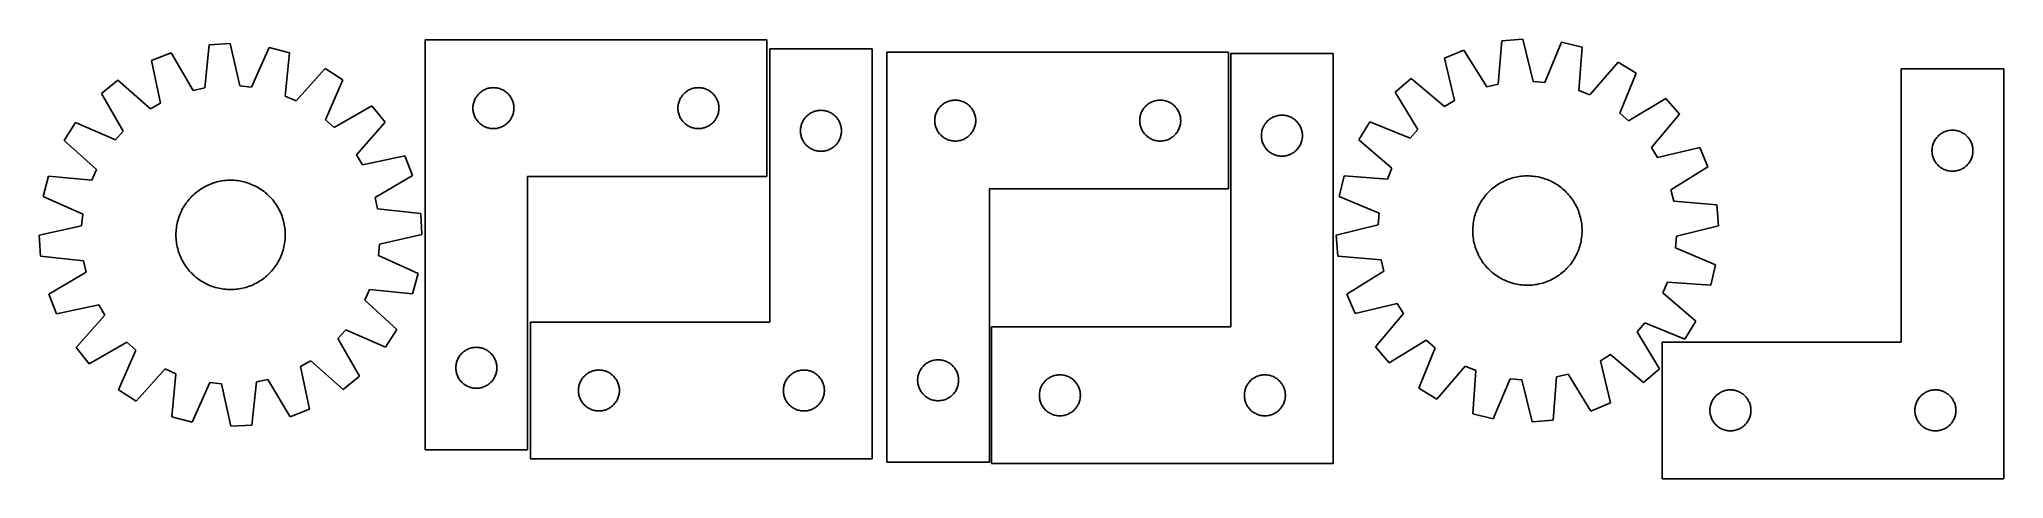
# Model space of a CAD drawing. Header units: millimetres. Extents: x 55 to 1492, y 7 to 328.
import ezdxf

# ---------------------------------------------------------------- set-up
doc = ezdxf.new("R2010")
doc.units = ezdxf.units.MM
doc.layers.add('CUT', color=7, linetype='CONTINUOUS', true_color=0x000000)

msp = doc.modelspace()

# ---------------------------------------------------------------- linework, layer by layer
at = {"layer": 'CUT'}
for p, q in [((151.156923, 318.369096), (136.816246, 312.794551)), ((167.306415, 291.016424), (151.156923, 318.369096)), ((179.046793, 324.420618), (175.685778, 292.834572)), ((194.408216, 325.290812), (179.046793, 324.420618)), ((201.314856, 294.286408), (194.408216, 325.290812)), ((222.803083, 322.427708), (209.845942, 293.426204)), ((237.681569, 318.508371), (222.803083, 322.427708)), ((234.669286, 286.887161), (237.681569, 318.508371)), ((336.952597, 328.021019), (336.952597, 28.021019)), ((586.952597, 328.021019), (336.952597, 328.021019)), ((586.952597, 228.021019), (586.952597, 328.021019)), ((664.145172, 321.423859), (589.145172, 321.423859)), ((589.145172, 321.423859), (589.145172, 121.423859)), ((664.145172, 21.423859), (664.145172, 321.423859)), ((674.891439, 318.909691), (674.891439, 18.909691)), ((924.891439, 318.909691), (674.891439, 318.909691)), ((924.891439, 218.909691), (924.891439, 318.909691)), ((1001.460052, 317.890656), (926.460052, 317.890656)), ((926.460052, 317.890656), (926.460052, 117.890656)), ((1001.460052, 17.890656), (1001.460052, 317.890656)), ((1097.065587, 320.485203), (1082.856762, 314.582677)), ((1113.839201, 293.510759), (1097.065587, 320.485203)), ((1124.809074, 327.175853), (1122.174583, 295.520929)), ((1140.146451, 328.398721), (1124.809074, 327.175853)), ((1147.763544, 297.561169), (1140.146451, 328.398721)), ((1168.599599, 326.188698), (1156.31214, 296.897179)), ((1183.564198, 322.612205), (1168.599599, 326.188698)), ((1181.279156, 290.930138), (1183.564198, 322.612205)), ((136.816246, 312.794551), (143.380355, 281.715825)), ((263.801944, 307.010901), (242.517013, 283.432808)), ((276.741083, 298.685685), (263.801944, 307.010901)), ((1082.856762, 314.582677), (1090.133122, 283.662952)), ((1209.941815, 311.717842), (1189.20417, 287.656985)), ((1223.068798, 303.692079), (1209.941815, 311.717842)), ((1211.105297, 274.26676), (1223.068798, 303.692079)), ((1492.134529, 306.874787), (1417.134529, 306.874787)), ((1417.134529, 306.874787), (1417.134529, 106.874787)), ((1492.134529, 6.874787), (1492.134529, 306.874787)), ((112.161426, 298.420767), (100.245261, 288.687548)), ((100.245261, 288.687548), (116.091954, 261.158344)), ((135.972947, 277.397299), (112.161426, 298.420767)), ((175.685778, 292.834572), (167.306415, 291.016424)), ((209.845942, 293.426204), (201.314856, 294.286408)), ((264.104741, 269.542974), (276.741083, 298.685685)), ((374.955008, 287.024233), (375.43439, 287.629917)), ((375.43439, 287.629917), (375.944316, 288.210119)), ((375.944316, 288.210119), (376.483434, 288.763302)), ((376.483434, 288.763302), (377.050315, 289.287998)), ((377.050315, 289.287998), (377.643454, 289.782816)), ((377.643454, 289.782816), (378.26128, 290.246444)), ((378.26128, 290.246444), (378.902154, 290.677652)), ((378.902154, 290.677652), (379.564375, 291.075298)), ((379.564375, 291.075298), (380.24619, 291.438325)), ((380.24619, 291.438325), (380.945788, 291.765773)), ((380.945788, 291.765773), (381.661315, 292.056771)), ((381.661315, 292.056771), (382.390874, 292.31055)), ((382.390874, 292.31055), (383.13253, 292.526435)), ((383.13253, 292.526435), (383.884316, 292.703854)), ((383.884316, 292.703854), (384.644238, 292.842337)), ((384.644238, 292.842337), (385.410282, 292.941517)), ((385.410282, 292.941517), (386.180415, 293.00113)), ((386.180415, 293.00113), (386.952597, 293.021019)), ((386.952597, 293.021019), (387.724778, 293.00113)), ((387.724778, 293.00113), (388.494911, 292.941517)), ((388.494911, 292.941517), (389.260955, 292.842337)), ((389.260955, 292.842337), (390.020877, 292.703854)), ((390.020877, 292.703854), (390.772663, 292.526435)), ((390.772663, 292.526435), (391.514319, 292.31055)), ((391.514319, 292.31055), (392.243878, 292.056771)), ((392.243878, 292.056771), (392.959405, 291.765773)), ((392.959405, 291.765773), (393.659003, 291.438325)), ((393.659003, 291.438325), (394.340818, 291.075298)), ((394.340818, 291.075298), (395.003039, 290.677652)), ((395.003039, 290.677652), (395.643913, 290.246444)), ((395.643913, 290.246444), (396.261739, 289.782816)), ((396.261739, 289.782816), (396.854878, 289.287998)), ((396.854878, 289.287998), (397.421759, 288.763302)), ((397.421759, 288.763302), (397.960877, 288.210119)), ((397.960877, 288.210119), (398.470803, 287.629917)), ((398.470803, 287.629917), (398.950185, 287.024233)), ((524.955008, 287.024233), (525.43439, 287.629917)), ((525.43439, 287.629917), (525.944316, 288.210119)), ((525.944316, 288.210119), (526.483434, 288.763302)), ((526.483434, 288.763302), (527.050315, 289.287998)), ((527.050315, 289.287998), (527.643454, 289.782816)), ((527.643454, 289.782816), (528.26128, 290.246444)), ((528.26128, 290.246444), (528.902154, 290.677652)), ((528.902154, 290.677652), (529.564375, 291.075298)), ((529.564375, 291.075298), (530.24619, 291.438325)), ((530.24619, 291.438325), (530.945788, 291.765773)), ((530.945788, 291.765773), (531.661315, 292.056771)), ((531.661315, 292.056771), (532.390874, 292.31055)), ((532.390874, 292.31055), (533.13253, 292.526435)), ((533.13253, 292.526435), (533.884316, 292.703854)), ((533.884316, 292.703854), (534.644238, 292.842337)), ((534.644238, 292.842337), (535.410282, 292.941517)), ((535.410282, 292.941517), (536.180415, 293.00113)), ((536.180415, 293.00113), (536.952597, 293.021019)), ((536.952597, 293.021019), (537.724778, 293.00113)), ((537.724778, 293.00113), (538.494911, 292.941517)), ((538.494911, 292.941517), (539.260955, 292.842337)), ((539.260955, 292.842337), (540.020877, 292.703854)), ((540.020877, 292.703854), (540.772663, 292.526435)), ((540.772663, 292.526435), (541.514319, 292.31055)), ((541.514319, 292.31055), (542.243878, 292.056771)), ((542.243878, 292.056771), (542.959405, 291.765773)), ((542.959405, 291.765773), (543.659003, 291.438325)), ((543.659003, 291.438325), (544.340818, 291.075298)), ((544.340818, 291.075298), (545.003039, 290.677652)), ((545.003039, 290.677652), (545.643913, 290.246444)), ((545.643913, 290.246444), (546.261739, 289.782816)), ((546.261739, 289.782816), (546.854878, 289.287998)), ((546.854878, 289.287998), (547.421759, 288.763302)), ((547.421759, 288.763302), (547.960877, 288.210119)), ((547.960877, 288.210119), (548.470803, 287.629917)), ((548.470803, 287.629917), (548.950185, 287.024233)), ((1058.538663, 299.646282), (1046.849248, 289.641877)), ((1046.849248, 289.641877), (1063.324198, 262.48399)), ((1082.826879, 279.175393), (1058.538663, 299.646282)), ((1122.174583, 295.520929), (1113.839201, 293.510759)), ((1156.31214, 296.897179), (1147.763544, 297.561169)), ((1189.20417, 287.656985), (1181.279156, 290.930138)), ((143.380355, 281.715825), (135.972947, 277.397299)), ((242.517013, 283.432808), (234.669286, 286.887161)), ((298.030123, 279.679301), (270.500919, 263.832608)), ((307.763342, 267.763136), (298.030123, 279.679301)), ((371.957569, 278.407238), (371.997334, 279.178651)), ((371.957569, 277.6348), (371.957569, 278.407238)), ((371.997334, 276.863387), (371.957569, 277.6348)), ((371.997334, 279.178651), (372.076756, 279.946994)), ((372.076756, 276.095044), (371.997334, 276.863387)), ((372.076756, 279.946994), (372.195627, 280.71023)), ((372.195627, 275.331808), (372.076756, 276.095044)), ((372.195627, 280.71023), (372.353631, 281.466335)), ((372.353631, 274.575703), (372.195627, 275.331808)), ((372.353631, 281.466335), (372.550348, 282.213303)), ((372.550348, 273.828734), (372.353631, 274.575703)), ((372.550348, 282.213303), (372.785258, 282.949155)), ((372.785258, 273.092883), (372.550348, 273.828734)), ((372.785258, 282.949155), (373.057737, 283.671937)), ((373.057737, 283.671937), (373.367063, 284.379735)), ((373.367063, 284.379735), (373.712415, 285.07067)), ((373.712415, 285.07067), (374.092877, 285.742911)), ((374.092877, 285.742911), (374.507441, 286.394675)), ((374.507441, 286.394675), (374.955008, 287.024233)), ((398.950185, 287.024233), (399.397752, 286.394675)), ((399.397752, 286.394675), (399.812316, 285.742911)), ((399.812316, 285.742911), (400.192778, 285.07067)), ((400.192778, 285.07067), (400.53813, 284.379735)), ((400.53813, 284.379735), (400.847456, 283.671937)), ((400.847456, 283.671937), (401.119935, 282.949155)), ((401.119935, 282.949155), (401.354845, 282.213303)), ((401.354845, 273.828734), (401.119935, 273.092883)), ((401.354845, 282.213303), (401.551562, 281.466335)), ((401.551562, 274.575703), (401.354845, 273.828734)), ((401.551562, 281.466335), (401.709566, 280.71023)), ((401.709566, 275.331808), (401.551562, 274.575703)), ((401.709566, 280.71023), (401.828437, 279.946994)), ((401.828437, 276.095044), (401.709566, 275.331808)), ((401.828437, 279.946994), (401.907859, 279.178651)), ((401.907859, 276.863387), (401.828437, 276.095044)), ((401.907859, 279.178651), (401.947624, 278.407238)), ((401.947624, 277.6348), (401.907859, 276.863387)), ((401.947624, 278.407238), (401.947624, 277.6348)), ((521.957569, 278.407238), (521.997334, 279.178651)), ((521.957569, 277.6348), (521.957569, 278.407238)), ((521.997334, 276.863387), (521.957569, 277.6348)), ((521.997334, 279.178651), (522.076756, 279.946994)), ((522.076756, 276.095044), (521.997334, 276.863387)), ((522.076756, 279.946994), (522.195627, 280.71023)), ((522.195627, 275.331808), (522.076756, 276.095044)), ((522.195627, 280.71023), (522.353631, 281.466335)), ((522.353631, 274.575703), (522.195627, 275.331808)), ((522.353631, 281.466335), (522.550348, 282.213303)), ((522.550348, 273.828734), (522.353631, 274.575703)), ((522.550348, 282.213303), (522.785258, 282.949155)), ((522.785258, 273.092883), (522.550348, 273.828734)), ((522.785258, 282.949155), (523.057737, 283.671937)), ((523.057737, 283.671937), (523.367063, 284.379735)), ((523.367063, 284.379735), (523.712415, 285.07067)), ((523.712415, 285.07067), (524.092877, 285.742911)), ((524.092877, 285.742911), (524.507441, 286.394675)), ((524.507441, 286.394675), (524.955008, 287.024233)), ((548.950185, 287.024233), (549.397752, 286.394675)), ((549.397752, 286.394675), (549.812316, 285.742911)), ((549.812316, 285.742911), (550.192778, 285.07067)), ((550.192778, 285.07067), (550.53813, 284.379735)), ((550.53813, 284.379735), (550.847456, 283.671937)), ((550.847456, 283.671937), (551.119935, 282.949155)), ((551.119935, 282.949155), (551.354845, 282.213303)), ((551.354845, 273.828734), (551.119935, 273.092883)), ((551.354845, 282.213303), (551.551562, 281.466335)), ((551.551562, 274.575703), (551.354845, 273.828734)), ((551.551562, 281.466335), (551.709566, 280.71023)), ((551.709566, 275.331808), (551.551562, 274.575703)), ((551.709566, 280.71023), (551.828437, 279.946994)), ((551.828437, 276.095044), (551.709566, 275.331808)), ((551.828437, 279.946994), (551.907859, 279.178651)), ((551.907859, 276.863387), (551.828437, 276.095044)), ((551.907859, 279.178651), (551.947624, 278.407238)), ((551.947624, 277.6348), (551.907859, 276.863387)), ((551.947624, 278.407238), (551.947624, 277.6348)), ((616.74289, 272.690838), (617.336029, 273.185656)), ((617.336029, 273.185656), (617.953855, 273.649284)), ((617.953855, 273.649284), (618.594729, 274.080492)), ((618.594729, 274.080492), (619.256951, 274.478138)), ((619.256951, 274.478138), (619.938765, 274.841165)), ((619.938765, 274.841165), (620.638363, 275.168613)), ((620.638363, 275.168613), (621.35389, 275.459611)), ((621.35389, 275.459611), (622.083449, 275.71339)), ((622.083449, 275.71339), (622.825105, 275.929275)), ((622.825105, 275.929275), (623.576891, 276.106694)), ((623.576891, 276.106694), (624.336813, 276.245177)), ((624.336813, 276.245177), (625.102857, 276.344357)), ((625.102857, 276.344357), (625.87299, 276.40397)), ((625.87299, 276.40397), (626.645172, 276.423859)), ((626.645172, 276.423859), (627.417353, 276.40397)), ((627.417353, 276.40397), (628.187487, 276.344357)), ((628.187487, 276.344357), (628.95353, 276.245177)), ((628.95353, 276.245177), (629.713453, 276.106694)), ((629.713453, 276.106694), (630.465239, 275.929275)), ((630.465239, 275.929275), (631.206894, 275.71339)), ((631.206894, 275.71339), (631.936453, 275.459611)), ((631.936453, 275.459611), (632.65198, 275.168613)), ((632.65198, 275.168613), (633.351579, 274.841165)), ((633.351579, 274.841165), (634.033393, 274.478138)), ((634.033393, 274.478138), (634.695615, 274.080492)), ((634.695615, 274.080492), (635.336488, 273.649284)), ((635.336488, 273.649284), (635.954314, 273.185656)), ((635.954314, 273.185656), (636.547454, 272.690838)), ((710.489191, 273.101975), (710.724101, 273.837827)), ((710.724101, 273.837827), (710.99658, 274.560609)), ((710.99658, 274.560609), (711.305905, 275.268407)), ((711.305905, 275.268407), (711.651257, 275.959342)), ((711.651257, 275.959342), (712.03172, 276.631583)), ((712.03172, 276.631583), (712.446284, 277.283347)), ((712.446284, 277.283347), (712.893851, 277.912905)), ((712.893851, 277.912905), (713.373233, 278.518589)), ((713.373233, 278.518589), (713.883159, 279.098791)), ((713.883159, 279.098791), (714.422277, 279.651974)), ((714.422277, 279.651974), (714.989157, 280.17667)), ((714.989157, 280.17667), (715.582297, 280.671488)), ((715.582297, 280.671488), (716.200123, 281.135116)), ((716.200123, 281.135116), (716.840996, 281.566324)), ((716.840996, 281.566324), (717.503218, 281.963969)), ((717.503218, 281.963969), (718.185032, 282.326997)), ((718.185032, 282.326997), (718.884631, 282.654444)), ((718.884631, 282.654444), (719.600158, 282.945443)), ((719.600158, 282.945443), (720.329717, 283.199222)), ((720.329717, 283.199222), (721.071372, 283.415107)), ((721.071372, 283.415107), (721.823158, 283.592526)), ((721.823158, 283.592526), (722.583081, 283.731009)), ((722.583081, 283.731009), (723.349124, 283.830189)), ((723.349124, 283.830189), (724.119258, 283.889802)), ((724.119258, 283.889802), (724.891439, 283.909691)), ((724.891439, 283.909691), (725.663621, 283.889802)), ((725.663621, 283.889802), (726.433754, 283.830189)), ((726.433754, 283.830189), (727.199798, 283.731009)), ((727.199798, 283.731009), (727.95972, 283.592526)), ((727.95972, 283.592526), (728.711506, 283.415107)), ((728.711506, 283.415107), (729.453162, 283.199222)), ((729.453162, 283.199222), (730.182721, 282.945443)), ((730.182721, 282.945443), (730.898248, 282.654444)), ((730.898248, 282.654444), (731.597846, 282.326997)), ((731.597846, 282.326997), (732.27966, 281.963969)), ((732.27966, 281.963969), (732.941882, 281.566324)), ((732.941882, 281.566324), (733.582756, 281.135116)), ((733.582756, 281.135116), (734.200582, 280.671488)), ((734.200582, 280.671488), (734.793721, 280.17667)), ((734.793721, 280.17667), (735.360602, 279.651974)), ((735.360602, 279.651974), (735.89972, 279.098791)), ((735.89972, 279.098791), (736.409646, 278.518589)), ((736.409646, 278.518589), (736.889028, 277.912905)), ((736.889028, 277.912905), (737.336594, 277.283347)), ((737.336594, 277.283347), (737.751159, 276.631583)), ((737.751159, 276.631583), (738.131621, 275.959342)), ((738.131621, 275.959342), (738.476973, 275.268407)), ((738.476973, 275.268407), (738.786299, 274.560609)), ((738.786299, 274.560609), (739.058778, 273.837827)), ((739.058778, 273.837827), (739.293687, 273.101975)), ((860.489191, 273.101975), (860.724101, 273.837827)), ((860.724101, 273.837827), (860.99658, 274.560609)), ((860.99658, 274.560609), (861.305905, 275.268407)), ((861.305905, 275.268407), (861.651257, 275.959342)), ((861.651257, 275.959342), (862.03172, 276.631583)), ((862.03172, 276.631583), (862.446284, 277.283347)), ((862.446284, 277.283347), (862.893851, 277.912905)), ((862.893851, 277.912905), (863.373233, 278.518589)), ((863.373233, 278.518589), (863.883159, 279.098791)), ((863.883159, 279.098791), (864.422277, 279.651974)), ((864.422277, 279.651974), (864.989157, 280.17667)), ((864.989157, 280.17667), (865.582297, 280.671488)), ((865.582297, 280.671488), (866.200123, 281.135116)), ((866.200123, 281.135116), (866.840996, 281.566324)), ((866.840996, 281.566324), (867.503218, 281.963969)), ((867.503218, 281.963969), (868.185032, 282.326997)), ((868.185032, 282.326997), (868.884631, 282.654444)), ((868.884631, 282.654444), (869.600158, 282.945443)), ((869.600158, 282.945443), (870.329717, 283.199222)), ((870.329717, 283.199222), (871.071372, 283.415107)), ((871.071372, 283.415107), (871.823158, 283.592526)), ((871.823158, 283.592526), (872.583081, 283.731009)), ((872.583081, 283.731009), (873.349124, 283.830189)), ((873.349124, 283.830189), (874.119258, 283.889802)), ((874.119258, 283.889802), (874.891439, 283.909691)), ((874.891439, 283.909691), (875.663621, 283.889802)), ((875.663621, 283.889802), (876.433754, 283.830189)), ((876.433754, 283.830189), (877.199798, 283.731009)), ((877.199798, 283.731009), (877.95972, 283.592526)), ((877.95972, 283.592526), (878.711506, 283.415107)), ((878.711506, 283.415107), (879.453162, 283.199222)), ((879.453162, 283.199222), (880.182721, 282.945443)), ((880.182721, 282.945443), (880.898248, 282.654444)), ((880.898248, 282.654444), (881.597846, 282.326997)), ((881.597846, 282.326997), (882.27966, 281.963969)), ((882.27966, 281.963969), (882.941882, 281.566324)), ((882.941882, 281.566324), (883.582756, 281.135116)), ((883.582756, 281.135116), (884.200582, 280.671488)), ((884.200582, 280.671488), (884.793721, 280.17667)), ((884.793721, 280.17667), (885.360602, 279.651974)), ((885.360602, 279.651974), (885.89972, 279.098791)), ((885.89972, 279.098791), (886.409646, 278.518589)), ((886.409646, 278.518589), (886.889028, 277.912905)), ((886.889028, 277.912905), (887.336594, 277.283347)), ((887.336594, 277.283347), (887.751159, 276.631583)), ((887.751159, 276.631583), (888.131621, 275.959342)), ((888.131621, 275.959342), (888.476973, 275.268407)), ((888.476973, 275.268407), (888.786299, 274.560609)), ((888.786299, 274.560609), (889.058778, 273.837827)), ((889.058778, 273.837827), (889.293687, 273.101975)), ((1090.133122, 283.662952), (1082.826879, 279.175393)), ((1217.630973, 268.704843), (1211.105297, 274.26676)), ((1244.788859, 285.179792), (1217.630973, 268.704843)), ((1234.322375, 249.202161), (1254.793265, 273.490377)), ((1254.793265, 273.490377), (1244.788859, 285.179792)), ((81.238877, 267.398508), (72.913661, 254.459369)), ((110.381588, 254.762166), (81.238877, 267.398508)), ((116.091954, 261.158344), (110.381588, 254.762166)), ((270.500919, 263.832608), (264.104741, 269.542974)), ((286.739874, 243.951616), (307.763342, 267.763136)), ((373.057737, 272.370101), (372.785258, 273.092883)), ((373.367063, 271.662303), (373.057737, 272.370101)), ((373.712415, 270.971368), (373.367063, 271.662303)), ((374.092877, 270.299127), (373.712415, 270.971368)), ((374.507441, 269.647363), (374.092877, 270.299127)), ((374.955008, 269.017805), (374.507441, 269.647363)), ((375.43439, 268.412121), (374.955008, 269.017805)), ((375.944316, 267.831919), (375.43439, 268.412121)), ((376.483434, 267.278736), (375.944316, 267.831919)), ((377.050315, 266.75404), (376.483434, 267.278736)), ((377.643454, 266.259222), (377.050315, 266.75404)), ((378.26128, 265.795594), (377.643454, 266.259222)), ((378.902154, 265.364386), (378.26128, 265.795594)), ((379.564375, 264.96674), (378.902154, 265.364386)), ((380.24619, 264.603713), (379.564375, 264.96674)), ((380.945788, 264.276265), (380.24619, 264.603713)), ((381.661315, 263.985267), (380.945788, 264.276265)), ((382.390874, 263.731488), (381.661315, 263.985267)), ((383.13253, 263.515603), (382.390874, 263.731488)), ((383.884316, 263.338184), (383.13253, 263.515603)), ((384.644238, 263.199701), (383.884316, 263.338184)), ((385.410282, 263.100521), (384.644238, 263.199701)), ((386.180415, 263.040908), (385.410282, 263.100521)), ((386.952597, 263.021019), (386.180415, 263.040908)), ((387.724778, 263.040908), (386.952597, 263.021019)), ((388.494911, 263.100521), (387.724778, 263.040908)), ((389.260955, 263.199701), (388.494911, 263.100521)), ((390.020877, 263.338184), (389.260955, 263.199701)), ((390.772663, 263.515603), (390.020877, 263.338184)), ((391.514319, 263.731488), (390.772663, 263.515603)), ((392.243878, 263.985267), (391.514319, 263.731488)), ((392.959405, 264.276265), (392.243878, 263.985267)), ((393.659003, 264.603713), (392.959405, 264.276265)), ((394.340818, 264.96674), (393.659003, 264.603713)), ((395.003039, 265.364386), (394.340818, 264.96674)), ((395.643913, 265.795594), (395.003039, 265.364386)), ((396.261739, 266.259222), (395.643913, 265.795594)), ((396.854878, 266.75404), (396.261739, 266.259222)), ((397.421759, 267.278736), (396.854878, 266.75404)), ((397.960877, 267.831919), (397.421759, 267.278736)), ((398.470803, 268.412121), (397.960877, 267.831919)), ((398.950185, 269.017805), (398.470803, 268.412121)), ((399.397752, 269.647363), (398.950185, 269.017805)), ((399.812316, 270.299127), (399.397752, 269.647363)), ((400.192778, 270.971368), (399.812316, 270.299127)), ((400.53813, 271.662303), (400.192778, 270.971368)), ((400.847456, 272.370101), (400.53813, 271.662303)), ((401.119935, 273.092883), (400.847456, 272.370101)), ((523.057737, 272.370101), (522.785258, 273.092883)), ((523.367063, 271.662303), (523.057737, 272.370101)), ((523.712415, 270.971368), (523.367063, 271.662303)), ((524.092877, 270.299127), (523.712415, 270.971368)), ((524.507441, 269.647363), (524.092877, 270.299127)), ((524.955008, 269.017805), (524.507441, 269.647363)), ((525.43439, 268.412121), (524.955008, 269.017805)), ((525.944316, 267.831919), (525.43439, 268.412121)), ((526.483434, 267.278736), (525.944316, 267.831919)), ((527.050315, 266.75404), (526.483434, 267.278736)), ((527.643454, 266.259222), (527.050315, 266.75404)), ((528.26128, 265.795594), (527.643454, 266.259222)), ((528.902154, 265.364386), (528.26128, 265.795594)), ((529.564375, 264.96674), (528.902154, 265.364386)), ((530.24619, 264.603713), (529.564375, 264.96674)), ((530.945788, 264.276265), (530.24619, 264.603713)), ((531.661315, 263.985267), (530.945788, 264.276265)), ((532.390874, 263.731488), (531.661315, 263.985267)), ((533.13253, 263.515603), (532.390874, 263.731488)), ((533.884316, 263.338184), (533.13253, 263.515603)), ((534.644238, 263.199701), (533.884316, 263.338184)), ((535.410282, 263.100521), (534.644238, 263.199701)), ((536.180415, 263.040908), (535.410282, 263.100521)), ((536.952597, 263.021019), (536.180415, 263.040908)), ((537.724778, 263.040908), (536.952597, 263.021019)), ((538.494911, 263.100521), (537.724778, 263.040908)), ((539.260955, 263.199701), (538.494911, 263.100521)), ((540.020877, 263.338184), (539.260955, 263.199701)), ((540.772663, 263.515603), (540.020877, 263.338184)), ((541.514319, 263.731488), (540.772663, 263.515603)), ((542.243878, 263.985267), (541.514319, 263.731488)), ((542.959405, 264.276265), (542.243878, 263.985267)), ((543.659003, 264.603713), (542.959405, 264.276265)), ((544.340818, 264.96674), (543.659003, 264.603713)), ((545.003039, 265.364386), (544.340818, 264.96674)), ((545.643913, 265.795594), (545.003039, 265.364386)), ((546.261739, 266.259222), (545.643913, 265.795594)), ((546.854878, 266.75404), (546.261739, 266.259222)), ((547.421759, 267.278736), (546.854878, 266.75404)), ((547.960877, 267.831919), (547.421759, 267.278736)), ((548.470803, 268.412121), (547.960877, 267.831919)), ((548.950185, 269.017805), (548.470803, 268.412121)), ((549.397752, 269.647363), (548.950185, 269.017805)), ((549.812316, 270.299127), (549.397752, 269.647363)), ((550.192778, 270.971368), (549.812316, 270.299127)), ((550.53813, 271.662303), (550.192778, 270.971368)), ((550.847456, 272.370101), (550.53813, 271.662303)), ((551.119935, 273.092883), (550.847456, 272.370101)), ((611.650145, 261.810078), (611.689909, 262.581491)), ((611.650145, 261.03764), (611.650145, 261.810078)), ((611.689909, 260.266227), (611.650145, 261.03764)), ((611.689909, 262.581491), (611.769332, 263.349834)), ((611.769332, 259.497884), (611.689909, 260.266227)), ((611.769332, 263.349834), (611.888202, 264.11307)), ((611.888202, 258.734648), (611.769332, 259.497884)), ((611.888202, 264.11307), (612.046206, 264.869175)), ((612.046206, 264.869175), (612.242924, 265.616144)), ((612.242924, 265.616144), (612.477833, 266.351995)), ((612.477833, 266.351995), (612.750312, 267.074777)), ((612.750312, 267.074777), (613.059638, 267.782575)), ((613.059638, 267.782575), (613.40499, 268.47351)), ((613.40499, 268.47351), (613.785452, 269.145751)), ((613.785452, 269.145751), (614.200017, 269.797515)), ((614.200017, 269.797515), (614.647583, 270.427073)), ((614.647583, 270.427073), (615.126965, 271.032757)), ((615.126965, 271.032757), (615.636891, 271.612959)), ((615.636891, 271.612959), (616.176009, 272.166142)), ((616.176009, 272.166142), (616.74289, 272.690838)), ((636.547454, 272.690838), (637.114334, 272.166142)), ((637.114334, 272.166142), (637.653452, 271.612959)), ((637.653452, 271.612959), (638.163378, 271.032757)), ((638.163378, 271.032757), (638.64276, 270.427073)), ((638.64276, 270.427073), (639.090327, 269.797515)), ((639.090327, 269.797515), (639.504891, 269.145751)), ((639.504891, 269.145751), (639.885354, 268.47351)), ((639.885354, 268.47351), (640.230706, 267.782575)), ((640.230706, 267.782575), (640.540031, 267.074777)), ((640.540031, 267.074777), (640.81251, 266.351995)), ((640.81251, 266.351995), (641.04742, 265.616144)), ((641.04742, 265.616144), (641.244137, 264.869175)), ((641.244137, 264.869175), (641.402141, 264.11307)), ((641.402141, 264.11307), (641.521012, 263.349834)), ((641.521012, 259.497884), (641.402141, 258.734648)), ((641.521012, 263.349834), (641.600435, 262.581491)), ((641.600435, 260.266227), (641.521012, 259.497884)), ((641.600435, 262.581491), (641.640199, 261.810078)), ((641.640199, 261.03764), (641.600435, 260.266227)), ((641.640199, 261.810078), (641.640199, 261.03764)), ((709.896412, 269.29591), (709.936176, 270.067323)), ((709.896412, 268.523472), (709.896412, 269.29591)), ((709.936176, 267.752059), (709.896412, 268.523472)), ((709.936176, 270.067323), (710.015599, 270.835666)), ((710.015599, 266.983716), (709.936176, 267.752059)), ((710.015599, 270.835666), (710.13447, 271.598902)), ((710.13447, 266.220479), (710.015599, 266.983716)), ((710.13447, 271.598902), (710.292474, 272.355007)), ((710.292474, 265.464375), (710.13447, 266.220479)), ((710.292474, 272.355007), (710.489191, 273.101975)), ((710.489191, 264.717406), (710.292474, 265.464375)), ((710.724101, 263.981555), (710.489191, 264.717406)), ((710.99658, 263.258772), (710.724101, 263.981555)), ((711.305905, 262.550975), (710.99658, 263.258772)), ((711.651257, 261.86004), (711.305905, 262.550975)), ((712.03172, 261.187799), (711.651257, 261.86004)), ((712.446284, 260.536035), (712.03172, 261.187799)), ((712.893851, 259.906477), (712.446284, 260.536035)), ((713.373233, 259.300793), (712.893851, 259.906477)), ((713.883159, 258.720591), (713.373233, 259.300793)), ((736.409646, 259.300793), (735.89972, 258.720591)), ((736.889028, 259.906477), (736.409646, 259.300793)), ((737.336594, 260.536035), (736.889028, 259.906477)), ((737.751159, 261.187799), (737.336594, 260.536035)), ((738.131621, 261.86004), (737.751159, 261.187799)), ((738.476973, 262.550975), (738.131621, 261.86004)), ((738.786299, 263.258772), (738.476973, 262.550975)), ((739.058778, 263.981555), (738.786299, 263.258772)), ((739.293687, 264.717406), (739.058778, 263.981555)), ((739.293687, 273.101975), (739.490405, 272.355007)), ((739.490405, 265.464375), (739.293687, 264.717406)), ((739.490405, 272.355007), (739.648409, 271.598902)), ((739.648409, 266.220479), (739.490405, 265.464375)), ((739.648409, 271.598902), (739.767279, 270.835666)), ((739.767279, 266.983716), (739.648409, 266.220479)), ((739.767279, 270.835666), (739.846702, 270.067323)), ((739.846702, 267.752059), (739.767279, 266.983716)), ((739.846702, 270.067323), (739.886466, 269.29591)), ((739.886466, 268.523472), (739.846702, 267.752059)), ((739.886466, 269.29591), (739.886466, 268.523472)), ((859.896412, 269.29591), (859.936176, 270.067323)), ((859.896412, 268.523472), (859.896412, 269.29591)), ((859.936176, 267.752059), (859.896412, 268.523472)), ((859.936176, 270.067323), (860.015599, 270.835666)), ((860.015599, 266.983716), (859.936176, 267.752059)), ((860.015599, 270.835666), (860.13447, 271.598902)), ((860.13447, 266.220479), (860.015599, 266.983716)), ((860.13447, 271.598902), (860.292474, 272.355007)), ((860.292474, 265.464375), (860.13447, 266.220479)), ((860.292474, 272.355007), (860.489191, 273.101975)), ((860.489191, 264.717406), (860.292474, 265.464375)), ((860.724101, 263.981555), (860.489191, 264.717406)), ((860.99658, 263.258772), (860.724101, 263.981555)), ((861.305905, 262.550975), (860.99658, 263.258772)), ((861.651257, 261.86004), (861.305905, 262.550975)), ((862.03172, 261.187799), (861.651257, 261.86004)), ((862.446284, 260.536035), (862.03172, 261.187799)), ((862.893851, 259.906477), (862.446284, 260.536035)), ((863.373233, 259.300793), (862.893851, 259.906477)), ((863.883159, 258.720591), (863.373233, 259.300793)), ((886.409646, 259.300793), (885.89972, 258.720591)), ((886.889028, 259.906477), (886.409646, 259.300793)), ((887.336594, 260.536035), (886.889028, 259.906477)), ((887.751159, 261.187799), (887.336594, 260.536035)), ((888.131621, 261.86004), (887.751159, 261.187799)), ((888.476973, 262.550975), (888.131621, 261.86004)), ((888.786299, 263.258772), (888.476973, 262.550975)), ((889.058778, 263.981555), (888.786299, 263.258772)), ((889.293687, 264.717406), (889.058778, 263.981555)), ((889.293687, 273.101975), (889.490405, 272.355007)), ((889.490405, 265.464375), (889.293687, 264.717406)), ((889.490405, 272.355007), (889.648409, 271.598902)), ((889.648409, 266.220479), (889.490405, 265.464375)), ((889.648409, 271.598902), (889.767279, 270.835666)), ((889.767279, 266.983716), (889.648409, 266.220479)), ((889.767279, 270.835666), (889.846702, 270.067323)), ((889.846702, 267.752059), (889.767279, 266.983716)), ((889.846702, 270.067323), (889.886466, 269.29591)), ((889.886466, 268.523472), (889.846702, 267.752059)), ((889.886466, 269.29591), (889.886466, 268.523472)), ((948.965025, 258.276875), (949.004789, 259.048288)), ((949.004789, 259.048288), (949.084212, 259.816631)), ((949.084212, 259.816631), (949.203083, 260.579867)), ((949.203083, 260.579867), (949.361086, 261.335972)), ((949.361086, 261.335972), (949.557804, 262.08294)), ((949.557804, 262.08294), (949.792714, 262.818792)), ((949.792714, 262.818792), (950.065193, 263.541574)), ((950.065193, 263.541574), (950.374518, 264.249372)), ((950.374518, 264.249372), (950.71987, 264.940307)), ((950.71987, 264.940307), (951.100333, 265.612548)), ((951.100333, 265.612548), (951.514897, 266.264312)), ((951.514897, 266.264312), (951.962463, 266.89387)), ((951.962463, 266.89387), (952.441845, 267.499554)), ((952.441845, 267.499554), (952.951772, 268.079756)), ((952.951772, 268.079756), (953.49089, 268.632939)), ((953.49089, 268.632939), (954.05777, 269.157635)), ((954.05777, 269.157635), (954.65091, 269.652453)), ((954.65091, 269.652453), (955.268736, 270.116081)), ((955.268736, 270.116081), (955.909609, 270.547289)), ((955.909609, 270.547289), (956.571831, 270.944935)), ((956.571831, 270.944935), (957.253645, 271.307962)), ((957.253645, 271.307962), (957.953243, 271.635409)), ((957.953243, 271.635409), (958.668771, 271.926408)), ((958.668771, 271.926408), (959.39833, 272.180187)), ((959.39833, 272.180187), (960.139985, 272.396072)), ((960.139985, 272.396072), (960.891771, 272.573491)), ((960.891771, 272.573491), (961.651693, 272.711974)), ((961.651693, 272.711974), (962.417737, 272.811154)), ((962.417737, 272.811154), (963.187871, 272.870767)), ((963.187871, 272.870767), (963.960052, 272.890656)), ((963.960052, 272.890656), (964.732233, 272.870767)), ((964.732233, 272.870767), (965.502367, 272.811154)), ((965.502367, 272.811154), (966.268411, 272.711974)), ((966.268411, 272.711974), (967.028333, 272.573491)), ((967.028333, 272.573491), (967.780119, 272.396072)), ((967.780119, 272.396072), (968.521775, 272.180187)), ((968.521775, 272.180187), (969.251333, 271.926408)), ((969.251333, 271.926408), (969.966861, 271.635409)), ((969.966861, 271.635409), (970.666459, 271.307962)), ((970.666459, 271.307962), (971.348273, 270.944935)), ((971.348273, 270.944935), (972.010495, 270.547289)), ((972.010495, 270.547289), (972.651369, 270.116081)), ((972.651369, 270.116081), (973.269194, 269.652453)), ((973.269194, 269.652453), (973.862334, 269.157635)), ((973.862334, 269.157635), (974.429214, 268.632939)), ((974.429214, 268.632939), (974.968333, 268.079756)), ((974.968333, 268.079756), (975.478259, 267.499554)), ((975.478259, 267.499554), (975.957641, 266.89387)), ((975.957641, 266.89387), (976.405207, 266.264312)), ((976.405207, 266.264312), (976.819772, 265.612548)), ((976.819772, 265.612548), (977.200234, 264.940307)), ((977.200234, 264.940307), (977.545586, 264.249372)), ((977.545586, 264.249372), (977.854912, 263.541574)), ((977.854912, 263.541574), (978.127391, 262.818792)), ((978.127391, 262.818792), (978.3623, 262.08294)), ((978.3623, 262.08294), (978.559018, 261.335972)), ((978.559018, 261.335972), (978.717021, 260.579867)), ((978.717021, 260.579867), (978.835892, 259.816631)), ((978.835892, 259.816631), (978.915315, 259.048288)), ((978.915315, 259.048288), (978.955079, 258.276875)), ((1028.336961, 267.921815), (1020.311198, 254.794833)), ((1057.76228, 255.958314), (1028.336961, 267.921815)), ((1063.324198, 262.48399), (1057.76228, 255.958314)), ((1445.325386, 258.636584), (1445.943212, 259.100212)), ((1445.943212, 259.100212), (1446.584086, 259.53142)), ((1446.584086, 259.53142), (1447.246308, 259.929065)), ((1447.246308, 259.929065), (1447.928122, 260.292093)), ((1447.928122, 260.292093), (1448.62772, 260.61954)), ((1448.62772, 260.61954), (1449.343247, 260.910539)), ((1449.343247, 260.910539), (1450.072806, 261.164317)), ((1450.072806, 261.164317), (1450.814462, 261.380203)), ((1450.814462, 261.380203), (1451.566248, 261.557622)), ((1451.566248, 261.557622), (1452.32617, 261.696105)), ((1452.32617, 261.696105), (1453.092214, 261.795285)), ((1453.092214, 261.795285), (1453.862347, 261.854898)), ((1453.862347, 261.854898), (1454.634529, 261.874787)), ((1454.634529, 261.874787), (1455.40671, 261.854898)), ((1455.40671, 261.854898), (1456.176844, 261.795285)), ((1456.176844, 261.795285), (1456.942887, 261.696105)), ((1456.942887, 261.696105), (1457.70281, 261.557622)), ((1457.70281, 261.557622), (1458.454596, 261.380203)), ((1458.454596, 261.380203), (1459.196251, 261.164317)), ((1459.196251, 261.164317), (1459.92581, 260.910539)), ((1459.92581, 260.910539), (1460.641337, 260.61954)), ((1460.641337, 260.61954), (1461.340936, 260.292093)), ((1461.340936, 260.292093), (1462.02275, 259.929065)), ((1462.02275, 259.929065), (1462.684972, 259.53142)), ((1462.684972, 259.53142), (1463.325845, 259.100212)), ((1463.325845, 259.100212), (1463.943671, 258.636584)), ((72.913661, 254.459369), (96.491754, 233.174438)), ((612.046206, 257.978543), (611.888202, 258.734648)), ((612.242924, 257.231575), (612.046206, 257.978543)), ((612.477833, 256.495723), (612.242924, 257.231575)), ((612.750312, 255.772941), (612.477833, 256.495723)), ((613.059638, 255.065143), (612.750312, 255.772941)), ((613.40499, 254.374208), (613.059638, 255.065143)), ((613.785452, 253.701967), (613.40499, 254.374208)), ((614.200017, 253.050203), (613.785452, 253.701967)), ((614.647583, 252.420645), (614.200017, 253.050203)), ((615.126965, 251.814961), (614.647583, 252.420645)), ((615.636891, 251.234759), (615.126965, 251.814961)), ((616.176009, 250.681576), (615.636891, 251.234759)), ((616.74289, 250.15688), (616.176009, 250.681576)), ((617.336029, 249.662062), (616.74289, 250.15688)), ((617.953855, 249.198434), (617.336029, 249.662062)), ((618.594729, 248.767226), (617.953855, 249.198434)), ((619.256951, 248.36958), (618.594729, 248.767226)), ((619.938765, 248.006553), (619.256951, 248.36958)), ((620.638363, 247.679105), (619.938765, 248.006553)), ((621.35389, 247.388107), (620.638363, 247.679105)), ((622.083449, 247.134328), (621.35389, 247.388107)), ((622.825105, 246.918443), (622.083449, 247.134328)), ((623.576891, 246.741024), (622.825105, 246.918443)), ((624.336813, 246.602541), (623.576891, 246.741024)), ((625.102857, 246.503361), (624.336813, 246.602541)), ((625.87299, 246.443748), (625.102857, 246.503361)), ((626.645172, 246.423859), (625.87299, 246.443748)), ((627.417353, 246.443748), (626.645172, 246.423859)), ((628.187487, 246.503361), (627.417353, 246.443748)), ((628.95353, 246.602541), (628.187487, 246.503361)), ((629.713453, 246.741024), (628.95353, 246.602541)), ((630.465239, 246.918443), (629.713453, 246.741024)), ((631.206894, 247.134328), (630.465239, 246.918443)), ((631.936453, 247.388107), (631.206894, 247.134328)), ((632.65198, 247.679105), (631.936453, 247.388107)), ((633.351579, 248.006553), (632.65198, 247.679105)), ((634.033393, 248.36958), (633.351579, 248.006553)), ((634.695615, 248.767226), (634.033393, 248.36958)), ((635.336488, 249.198434), (634.695615, 248.767226)), ((635.954314, 249.662062), (635.336488, 249.198434)), ((636.547454, 250.15688), (635.954314, 249.662062)), ((637.114334, 250.681576), (636.547454, 250.15688)), ((637.653452, 251.234759), (637.114334, 250.681576)), ((638.163378, 251.814961), (637.653452, 251.234759)), ((638.64276, 252.420645), (638.163378, 251.814961)), ((639.090327, 253.050203), (638.64276, 252.420645)), ((639.504891, 253.701967), (639.090327, 253.050203)), ((639.885354, 254.374208), (639.504891, 253.701967)), ((640.230706, 255.065143), (639.885354, 254.374208)), ((640.540031, 255.772941), (640.230706, 255.065143)), ((640.81251, 256.495723), (640.540031, 255.772941)), ((641.04742, 257.231575), (640.81251, 256.495723)), ((641.244137, 257.978543), (641.04742, 257.231575)), ((641.402141, 258.734648), (641.244137, 257.978543)), ((714.422277, 258.167408), (713.883159, 258.720591)), ((714.989157, 257.642712), (714.422277, 258.167408)), ((715.582297, 257.147894), (714.989157, 257.642712)), ((716.200123, 256.684266), (715.582297, 257.147894)), ((716.840996, 256.253057), (716.200123, 256.684266)), ((717.503218, 255.855412), (716.840996, 256.253057)), ((718.185032, 255.492385), (717.503218, 255.855412)), ((718.884631, 255.164937), (718.185032, 255.492385)), ((719.600158, 254.873939), (718.884631, 255.164937)), ((720.329717, 254.62016), (719.600158, 254.873939)), ((721.071372, 254.404275), (720.329717, 254.62016)), ((721.823158, 254.226856), (721.071372, 254.404275)), ((722.583081, 254.088372), (721.823158, 254.226856)), ((723.349124, 253.989193), (722.583081, 254.088372)), ((724.119258, 253.929579), (723.349124, 253.989193)), ((724.891439, 253.909691), (724.119258, 253.929579)), ((725.663621, 253.929579), (724.891439, 253.909691)), ((726.433754, 253.989193), (725.663621, 253.929579)), ((727.199798, 254.088372), (726.433754, 253.989193)), ((727.95972, 254.226856), (727.199798, 254.088372)), ((728.711506, 254.404275), (727.95972, 254.226856)), ((729.453162, 254.62016), (728.711506, 254.404275)), ((730.182721, 254.873939), (729.453162, 254.62016)), ((730.898248, 255.164937), (730.182721, 254.873939)), ((731.597846, 255.492385), (730.898248, 255.164937)), ((732.27966, 255.855412), (731.597846, 255.492385)), ((732.941882, 256.253057), (732.27966, 255.855412)), ((733.582756, 256.684266), (732.941882, 256.253057)), ((734.200582, 257.147894), (733.582756, 256.684266)), ((734.793721, 257.642712), (734.200582, 257.147894)), ((735.360602, 258.167408), (734.793721, 257.642712)), ((735.89972, 258.720591), (735.360602, 258.167408)), ((864.422277, 258.167408), (863.883159, 258.720591)), ((864.989157, 257.642712), (864.422277, 258.167408)), ((865.582297, 257.147894), (864.989157, 257.642712)), ((866.200123, 256.684266), (865.582297, 257.147894)), ((866.840996, 256.253057), (866.200123, 256.684266)), ((867.503218, 255.855412), (866.840996, 256.253057)), ((868.185032, 255.492385), (867.503218, 255.855412)), ((868.884631, 255.164937), (868.185032, 255.492385)), ((869.600158, 254.873939), (868.884631, 255.164937)), ((870.329717, 254.62016), (869.600158, 254.873939)), ((871.071372, 254.404275), (870.329717, 254.62016)), ((871.823158, 254.226856), (871.071372, 254.404275)), ((872.583081, 254.088372), (871.823158, 254.226856)), ((873.349124, 253.989193), (872.583081, 254.088372)), ((874.119258, 253.929579), (873.349124, 253.989193)), ((874.891439, 253.909691), (874.119258, 253.929579)), ((875.663621, 253.929579), (874.891439, 253.909691)), ((876.433754, 253.989193), (875.663621, 253.929579)), ((877.199798, 254.088372), (876.433754, 253.989193)), ((877.95972, 254.226856), (877.199798, 254.088372)), ((878.711506, 254.404275), (877.95972, 254.226856)), ((879.453162, 254.62016), (878.711506, 254.404275)), ((880.182721, 254.873939), (879.453162, 254.62016)), ((880.898248, 255.164937), (880.182721, 254.873939)), ((881.597846, 255.492385), (880.898248, 255.164937)), ((882.27966, 255.855412), (881.597846, 255.492385)), ((882.941882, 256.253057), (882.27966, 255.855412)), ((883.582756, 256.684266), (882.941882, 256.253057)), ((884.200582, 257.147894), (883.582756, 256.684266)), ((884.793721, 257.642712), (884.200582, 257.147894)), ((885.360602, 258.167408), (884.793721, 257.642712)), ((885.89972, 258.720591), (885.360602, 258.167408)), ((948.965025, 257.504437), (948.965025, 258.276875)), ((949.004789, 256.733024), (948.965025, 257.504437)), ((949.084212, 255.964681), (949.004789, 256.733024)), ((949.203083, 255.201445), (949.084212, 255.964681)), ((949.361086, 254.44534), (949.203083, 255.201445)), ((949.557804, 253.698371), (949.361086, 254.44534)), ((949.792714, 252.96252), (949.557804, 253.698371)), ((950.065193, 252.239738), (949.792714, 252.96252)), ((950.374518, 251.53194), (950.065193, 252.239738)), ((950.71987, 250.841005), (950.374518, 251.53194)), ((951.100333, 250.168764), (950.71987, 250.841005)), ((951.514897, 249.517), (951.100333, 250.168764)), ((951.962463, 248.887442), (951.514897, 249.517)), ((952.441845, 248.281758), (951.962463, 248.887442)), ((952.951772, 247.701556), (952.441845, 248.281758)), ((953.49089, 247.148373), (952.951772, 247.701556)), ((954.05777, 246.623677), (953.49089, 247.148373)), ((954.65091, 246.128859), (954.05777, 246.623677)), ((955.268736, 245.665231), (954.65091, 246.128859)), ((955.909609, 245.234023), (955.268736, 245.665231)), ((956.571831, 244.836377), (955.909609, 245.234023)), ((957.253645, 244.47335), (956.571831, 244.836377)), ((957.953243, 244.145902), (957.253645, 244.47335)), ((970.666459, 244.47335), (969.966861, 244.145902)), ((971.348273, 244.836377), (970.666459, 244.47335)), ((972.010495, 245.234023), (971.348273, 244.836377)), ((972.651369, 245.665231), (972.010495, 245.234023)), ((973.269194, 246.128859), (972.651369, 245.665231)), ((973.862334, 246.623677), (973.269194, 246.128859)), ((974.429214, 247.148373), (973.862334, 246.623677)), ((974.968333, 247.701556), (974.429214, 247.148373)), ((975.478259, 248.281758), (974.968333, 247.701556)), ((975.957641, 248.887442), (975.478259, 248.281758)), ((976.405207, 249.517), (975.957641, 248.887442)), ((976.819772, 250.168764), (976.405207, 249.517)), ((977.200234, 250.841005), (976.819772, 250.168764)), ((977.545586, 251.53194), (977.200234, 250.841005)), ((977.854912, 252.239738), (977.545586, 251.53194)), ((978.127391, 252.96252), (977.854912, 252.239738)), ((978.3623, 253.698371), (978.127391, 252.96252)), ((978.559018, 254.44534), (978.3623, 253.698371)), ((978.717021, 255.201445), (978.559018, 254.44534)), ((978.835892, 255.964681), (978.717021, 255.201445)), ((978.915315, 256.733024), (978.835892, 255.964681)), ((978.955079, 257.504437), (978.915315, 256.733024)), ((978.955079, 258.276875), (978.955079, 257.504437)), ((1020.311198, 254.794833), (1044.372055, 234.057187)), ((1238.809935, 241.895919), (1234.322375, 249.202161)), ((1269.729659, 249.172278), (1238.809935, 241.895919)), ((1275.632186, 234.963453), (1269.729659, 249.172278)), ((1439.639502, 247.261005), (1439.679266, 248.032419)), ((1439.639502, 246.488568), (1439.639502, 247.261005)), ((1439.679266, 245.717155), (1439.639502, 246.488568)), ((1439.679266, 248.032419), (1439.758689, 248.800762)), ((1439.758689, 244.948811), (1439.679266, 245.717155)), ((1439.758689, 248.800762), (1439.877559, 249.563998)), ((1439.877559, 244.185575), (1439.758689, 244.948811)), ((1439.877559, 249.563998), (1440.035563, 250.320103)), ((1440.035563, 250.320103), (1440.232281, 251.067071)), ((1440.232281, 251.067071), (1440.46719, 251.802923)), ((1440.46719, 251.802923), (1440.739669, 252.525705)), ((1440.739669, 252.525705), (1441.048995, 253.233503)), ((1441.048995, 253.233503), (1441.394347, 253.924438)), ((1441.394347, 253.924438), (1441.774809, 254.596679)), ((1441.774809, 254.596679), (1442.189374, 255.248443)), ((1442.189374, 255.248443), (1442.63694, 255.878001)), ((1442.63694, 255.878001), (1443.116322, 256.483684)), ((1443.116322, 256.483684), (1443.626248, 257.063887)), ((1443.626248, 257.063887), (1444.165366, 257.61707)), ((1444.165366, 257.61707), (1444.732247, 258.141766)), ((1444.732247, 258.141766), (1445.325386, 258.636584)), ((1463.943671, 258.636584), (1464.536811, 258.141766)), ((1464.536811, 258.141766), (1465.103691, 257.61707)), ((1465.103691, 257.61707), (1465.642809, 257.063887)), ((1465.642809, 257.063887), (1466.152735, 256.483684)), ((1466.152735, 256.483684), (1466.632117, 255.878001)), ((1466.632117, 255.878001), (1467.079684, 255.248443)), ((1467.079684, 255.248443), (1467.494248, 254.596679)), ((1467.494248, 254.596679), (1467.874711, 253.924438)), ((1467.874711, 253.924438), (1468.220063, 253.233503)), ((1468.220063, 253.233503), (1468.529388, 252.525705)), ((1468.529388, 252.525705), (1468.801867, 251.802923)), ((1468.801867, 251.802923), (1469.036777, 251.067071)), ((1469.036777, 251.067071), (1469.233494, 250.320103)), ((1469.233494, 250.320103), (1469.391498, 249.563998)), ((1469.391498, 249.563998), (1469.510369, 248.800762)), ((1469.510369, 244.948811), (1469.391498, 244.185575)), ((1469.510369, 248.800762), (1469.589792, 248.032419)), ((1469.589792, 245.717155), (1469.510369, 244.948811)), ((1469.589792, 248.032419), (1469.629556, 247.261005)), ((1469.629556, 246.488568), (1469.589792, 245.717155)), ((1469.629556, 247.261005), (1469.629556, 246.488568)), ((96.491754, 233.174438), (93.037401, 225.326711)), ((291.0584, 236.544207), (286.739874, 243.951616)), ((322.137126, 243.108316), (291.0584, 236.544207)), ((327.711671, 228.76764), (322.137126, 243.108316)), ((958.668771, 243.854904), (957.953243, 244.145902)), ((959.39833, 243.601125), (958.668771, 243.854904)), ((960.139985, 243.38524), (959.39833, 243.601125)), ((960.891771, 243.207821), (960.139985, 243.38524)), ((961.651693, 243.069337), (960.891771, 243.207821)), ((962.417737, 242.970158), (961.651693, 243.069337)), ((963.187871, 242.910545), (962.417737, 242.970158)), ((963.960052, 242.890656), (963.187871, 242.910545)), ((964.732233, 242.910545), (963.960052, 242.890656)), ((965.502367, 242.970158), (964.732233, 242.910545)), ((966.268411, 243.069337), (965.502367, 242.970158)), ((967.028333, 243.207821), (966.268411, 243.069337)), ((967.780119, 243.38524), (967.028333, 243.207821)), ((968.521775, 243.601125), (967.780119, 243.38524)), ((969.251333, 243.854904), (968.521775, 243.601125)), ((969.966861, 244.145902), (969.251333, 243.854904)), ((1044.372055, 234.057187), (1041.098902, 226.132174)), ((1248.657742, 218.189839), (1275.632186, 234.963453)), ((1440.035563, 243.429471), (1439.877559, 244.185575)), ((1440.232281, 242.682502), (1440.035563, 243.429471)), ((1440.46719, 241.946651), (1440.232281, 242.682502)), ((1440.739669, 241.223868), (1440.46719, 241.946651)), ((1441.048995, 240.516071), (1440.739669, 241.223868)), ((1441.394347, 239.825136), (1441.048995, 240.516071)), ((1441.774809, 239.152895), (1441.394347, 239.825136)), ((1442.189374, 238.501131), (1441.774809, 239.152895)), ((1442.63694, 237.871573), (1442.189374, 238.501131)), ((1443.116322, 237.265889), (1442.63694, 237.871573)), ((1443.626248, 236.685687), (1443.116322, 237.265889)), ((1444.165366, 236.132504), (1443.626248, 236.685687)), ((1444.732247, 235.607808), (1444.165366, 236.132504)), ((1445.325386, 235.11299), (1444.732247, 235.607808)), ((1445.943212, 234.649362), (1445.325386, 235.11299)), ((1446.584086, 234.218153), (1445.943212, 234.649362)), ((1447.246308, 233.820508), (1446.584086, 234.218153)), ((1447.928122, 233.457481), (1447.246308, 233.820508)), ((1448.62772, 233.130033), (1447.928122, 233.457481)), ((1449.343247, 232.839034), (1448.62772, 233.130033)), ((1450.072806, 232.585256), (1449.343247, 232.839034)), ((1450.814462, 232.369371), (1450.072806, 232.585256)), ((1451.566248, 232.191952), (1450.814462, 232.369371)), ((1452.32617, 232.053468), (1451.566248, 232.191952)), ((1453.092214, 231.954289), (1452.32617, 232.053468)), ((1453.862347, 231.894675), (1453.092214, 231.954289)), ((1454.634529, 231.874787), (1453.862347, 231.894675)), ((1455.40671, 231.894675), (1454.634529, 231.874787)), ((1456.176844, 231.954289), (1455.40671, 231.894675)), ((1456.942887, 232.053468), (1456.176844, 231.954289)), ((1457.70281, 232.191952), (1456.942887, 232.053468)), ((1458.454596, 232.369371), (1457.70281, 232.191952)), ((1459.196251, 232.585256), (1458.454596, 232.369371)), ((1459.92581, 232.839034), (1459.196251, 232.585256)), ((1460.641337, 233.130033), (1459.92581, 232.839034)), ((1461.340936, 233.457481), (1460.641337, 233.130033)), ((1462.02275, 233.820508), (1461.340936, 233.457481)), ((1462.684972, 234.218153), (1462.02275, 233.820508)), ((1463.325845, 234.649362), (1462.684972, 234.218153)), ((1463.943671, 235.11299), (1463.325845, 234.649362)), ((1464.536811, 235.607808), (1463.943671, 235.11299)), ((1465.103691, 236.132504), (1464.536811, 235.607808)), ((1465.642809, 236.685687), (1465.103691, 236.132504)), ((1466.152735, 237.265889), (1465.642809, 236.685687)), ((1466.632117, 237.871573), (1466.152735, 237.265889)), ((1467.079684, 238.501131), (1466.632117, 237.871573)), ((1467.494248, 239.152895), (1467.079684, 238.501131)), ((1467.874711, 239.825136), (1467.494248, 239.152895)), ((1468.220063, 240.516071), (1467.874711, 239.825136)), ((1468.529388, 241.223868), (1468.220063, 240.516071)), ((1468.801867, 241.946651), (1468.529388, 241.223868)), ((1469.036777, 242.682502), (1468.801867, 241.946651)), ((1469.233494, 243.429471), (1469.036777, 242.682502)), ((1469.391498, 244.185575), (1469.233494, 243.429471)), ((61.416191, 228.338994), (57.496854, 213.460508)), ((93.037401, 225.326711), (61.416191, 228.338994)), ((168.132831, 215.252818), (169.087031, 216.070442)), ((169.087031, 216.070442), (170.066443, 216.85769)), ((170.066443, 216.85769), (171.070099, 217.613786)), ((171.070099, 217.613786), (172.09701, 218.337983)), ((172.09701, 218.337983), (173.146161, 219.029567)), ((173.146161, 219.029567), (174.216518, 219.687855)), ((174.216518, 219.687855), (175.307024, 220.312197)), ((175.307024, 220.312197), (176.416603, 220.901978)), ((176.416603, 220.901978), (177.54416, 221.456614)), ((177.54416, 221.456614), (178.688583, 221.97556)), ((178.688583, 221.97556), (179.848741, 222.458303)), ((179.848741, 222.458303), (181.023489, 222.904366)), ((181.023489, 222.904366), (182.21167, 223.313309)), ((182.21167, 223.313309), (183.412109, 223.684728)), ((183.412109, 223.684728), (184.623622, 224.018258)), ((184.623622, 224.018258), (185.845014, 224.313568)), ((185.845014, 224.313568), (187.07508, 224.570368)), ((187.07508, 224.570368), (188.312604, 224.788404)), ((188.312604, 224.788404), (189.556367, 224.967461)), ((189.556367, 224.967461), (190.80514, 225.107361)), ((190.80514, 225.107361), (192.057692, 225.207968)), ((192.057692, 225.207968), (193.312785, 225.269182)), ((193.312785, 225.269182), (194.569182, 225.290942)), ((194.569182, 225.290942), (195.825643, 225.273227)), ((195.825643, 225.273227), (197.080927, 225.216054)), ((197.080927, 225.216054), (198.333796, 225.11948)), ((198.333796, 225.11948), (199.583013, 224.9836)), ((199.583013, 224.9836), (200.827345, 224.808548)), ((200.827345, 224.808548), (202.065565, 224.594498)), ((202.065565, 224.594498), (203.296451, 224.341659)), ((203.296451, 224.341659), (204.518788, 224.050282)), ((204.518788, 224.050282), (205.731368, 223.720655)), ((205.731368, 223.720655), (206.932997, 223.353102)), ((206.932997, 223.353102), (208.122488, 222.947986)), ((208.122488, 222.947986), (209.298667, 222.505707)), ((209.298667, 222.505707), (210.460373, 222.026702)), ((210.460373, 222.026702), (211.60646, 221.511443)), ((211.60646, 221.511443), (212.735796, 220.960439)), ((212.735796, 220.960439), (213.847268, 220.374234)), ((213.847268, 220.374234), (214.939779, 219.753405)), ((214.939779, 219.753405), (216.012249, 219.098567)), ((216.012249, 219.098567), (217.063622, 218.410364)), ((217.063622, 218.410364), (218.092859, 217.689477)), ((218.092859, 217.689477), (219.098944, 216.936616)), ((219.098944, 216.936616), (220.080885, 216.152525)), ((220.080885, 216.152525), (221.037712, 215.337977)), ((300.358999, 212.618147), (327.711671, 228.76764)), ((411.952597, 28.021019), (411.952597, 228.021019)), ((411.952597, 228.021019), (586.952597, 228.021019)), ((749.891439, 18.909691), (749.891439, 218.909691)), ((749.891439, 218.909691), (924.891439, 218.909691)), ((1009.416835, 228.417215), (1005.840342, 213.452616)), ((1041.098902, 226.132174), (1009.416835, 228.417215)), ((1113.764961, 215.097841), (1114.616987, 216.021452)), ((1114.616987, 216.021452), (1115.497605, 216.917845)), ((1115.497605, 216.917845), (1116.405944, 217.786134)), ((1116.405944, 217.786134), (1117.341109, 218.625464)), ((1117.341109, 218.625464), (1118.302176, 219.435005)), ((1118.302176, 219.435005), (1119.288198, 220.213958)), ((1119.288198, 220.213958), (1120.2982, 220.961556)), ((1120.2982, 220.961556), (1121.331187, 221.677059)), ((1121.331187, 221.677059), (1122.386138, 222.359763)), ((1122.386138, 222.359763), (1123.462013, 223.008993)), ((1123.462013, 223.008993), (1124.55775, 223.624109)), ((1124.55775, 223.624109), (1125.672267, 224.204503)), ((1125.672267, 224.204503), (1126.804466, 224.749603)), ((1126.804466, 224.749603), (1127.953227, 225.258871)), ((1127.953227, 225.258871), (1129.117418, 225.731804)), ((1129.117418, 225.731804), (1130.29589, 226.167936)), ((1130.29589, 226.167936), (1131.48748, 226.566835)), ((1131.48748, 226.566835), (1132.691011, 226.92811)), ((1132.691011, 226.92811), (1133.905297, 227.251402)), ((1133.905297, 227.251402), (1135.129138, 227.536392)), ((1135.129138, 227.536392), (1136.361327, 227.782801)), ((1136.361327, 227.782801), (1137.600648, 227.990384)), ((1137.600648, 227.990384), (1138.845877, 228.158936)), ((1138.845877, 228.158936), (1140.095787, 228.288292)), ((1140.095787, 228.288292), (1141.349143, 228.378323)), ((1141.349143, 228.378323), (1142.604708, 228.428941)), ((1142.604708, 228.428941), (1143.861244, 228.440096)), ((1143.861244, 228.440096), (1145.117511, 228.411776)), ((1145.117511, 228.411776), (1146.372267, 228.34401)), ((1146.372267, 228.34401), (1147.624276, 228.236865)), ((1147.624276, 228.236865), (1148.872302, 228.090446)), ((1148.872302, 228.090446), (1150.115113, 227.904898)), ((1150.115113, 227.904898), (1151.351482, 227.680403)), ((1151.351482, 227.680403), (1152.58019, 227.417185)), ((1152.58019, 227.417185), (1153.800024, 227.115501)), ((1153.800024, 227.115501), (1155.009779, 226.77565)), ((1155.009779, 226.77565), (1156.208263, 226.397968)), ((1156.208263, 226.397968), (1157.394292, 225.982827)), ((1157.394292, 225.982827), (1158.566696, 225.530637)), ((1158.566696, 225.530637), (1159.724317, 225.041843)), ((1159.724317, 225.041843), (1160.866014, 224.51693)), ((1160.866014, 224.51693), (1161.99066, 223.956413)), ((1161.99066, 223.956413), (1163.097145, 223.360847)), ((1163.097145, 223.360847), (1164.184376, 222.73082)), ((1164.184376, 222.73082), (1165.251281, 222.066952)), ((1165.251281, 222.066952), (1166.296808, 221.3699)), ((1166.296808, 221.3699), (1167.319923, 220.640351)), ((1167.319923, 220.640351), (1168.319618, 219.879026)), ((1168.319618, 219.879026), (1169.294906, 219.086674)), ((1169.294906, 219.086674), (1170.244824, 218.264079)), ((1170.244824, 218.264079), (1171.168435, 217.412053)), ((1171.168435, 217.412053), (1172.064828, 216.531435)), ((1172.064828, 216.531435), (1172.933117, 215.623096)), ((1250.667912, 209.854457), (1248.657742, 218.189839)), ((57.496854, 213.460508), (86.498358, 200.503367)), ((157.89786, 201.117798), (158.413119, 202.263885)), ((158.413119, 202.263885), (158.964123, 203.393221)), ((158.964123, 203.393221), (159.550328, 204.504693)), ((159.550328, 204.504693), (160.171157, 205.597204)), ((160.171157, 205.597204), (160.825995, 206.669674)), ((160.825995, 206.669674), (161.514198, 207.721047)), ((161.514198, 207.721047), (162.235085, 208.750284)), ((162.235085, 208.750284), (162.987946, 209.756369)), ((162.987946, 209.756369), (163.772037, 210.73831)), ((163.772037, 210.73831), (164.586585, 211.695137)), ((164.586585, 211.695137), (165.430786, 212.625907)), ((165.430786, 212.625907), (166.303806, 213.5297)), ((166.303806, 213.5297), (167.204784, 214.405625)), ((167.204784, 214.405625), (168.132831, 215.252818)), ((221.037712, 215.337977), (221.968482, 214.493777)), ((221.968482, 214.493777), (222.872275, 213.620756)), ((222.872275, 213.620756), (223.7482, 212.719778)), ((223.7482, 212.719778), (224.595393, 211.791731)), ((224.595393, 211.791731), (225.413017, 210.837531)), ((225.413017, 210.837531), (226.200265, 209.858119)), ((226.200265, 209.858119), (226.956361, 208.854463)), ((226.956361, 208.854463), (227.680558, 207.827552)), ((227.680558, 207.827552), (228.372142, 206.778401)), ((228.372142, 206.778401), (229.03043, 205.708044)), ((229.03043, 205.708044), (229.654772, 204.617538)), ((229.654772, 204.617538), (230.244553, 203.507959)), ((230.244553, 203.507959), (230.799189, 202.380402)), ((230.799189, 202.380402), (231.318135, 201.23598)), ((302.177147, 204.238785), (300.358999, 212.618147)), ((333.763193, 200.877769), (302.177147, 204.238785)), ((1005.840342, 213.452616), (1035.131861, 201.165157)), ((1105.631072, 201.06128), (1106.046213, 202.247309)), ((1106.046213, 202.247309), (1106.498403, 203.419713)), ((1106.498403, 203.419713), (1106.987197, 204.577334)), ((1106.987197, 204.577334), (1107.512111, 205.719032)), ((1107.512111, 205.719032), (1108.072627, 206.843677)), ((1108.072627, 206.843677), (1108.668193, 207.950162)), ((1108.668193, 207.950162), (1109.298221, 209.037393)), ((1109.298221, 209.037393), (1109.962088, 210.104299)), ((1109.962088, 210.104299), (1110.65914, 211.149825)), ((1110.65914, 211.149825), (1111.388689, 212.17294)), ((1111.388689, 212.17294), (1112.150015, 213.172635)), ((1112.150015, 213.172635), (1112.942366, 214.147923)), ((1112.942366, 214.147923), (1113.764961, 215.097841)), ((1172.933117, 215.623096), (1173.772446, 214.687931)), ((1173.772446, 214.687931), (1174.581987, 213.726864)), ((1174.581987, 213.726864), (1175.360941, 212.740843)), ((1175.360941, 212.740843), (1176.108539, 211.73084)), ((1176.108539, 211.73084), (1176.824042, 210.697854)), ((1176.824042, 210.697854), (1177.506746, 209.642902)), ((1177.506746, 209.642902), (1178.155976, 208.567027)), ((1178.155976, 208.567027), (1178.771092, 207.47129)), ((1178.771092, 207.47129), (1179.351486, 206.356773)), ((1179.351486, 206.356773), (1179.896586, 205.224575)), ((1179.896586, 205.224575), (1180.405854, 204.075813)), ((1180.405854, 204.075813), (1180.878787, 202.911622)), ((1180.878787, 202.911622), (1181.314919, 201.73315)), ((1181.314919, 201.73315), (1181.713818, 200.54156)), ((1282.322836, 207.219967), (1250.667912, 209.854457)), ((1283.545704, 191.882589), (1282.322836, 207.219967)), ((85.638154, 191.972282), (54.63375, 185.065641)), ((86.498358, 200.503367), (85.638154, 191.972282)), ((154.651336, 186.483068), (154.708508, 187.738352)), ((154.708508, 187.738352), (154.805082, 188.991221)), ((154.805082, 188.991221), (154.940962, 190.240438)), ((154.940962, 190.240438), (155.116014, 191.48477)), ((155.116014, 191.48477), (155.330065, 192.722991)), ((155.330065, 192.722991), (155.582903, 193.953876)), ((155.582903, 193.953876), (155.87428, 195.176213)), ((155.87428, 195.176213), (156.203908, 196.388794)), ((156.203908, 196.388794), (156.571461, 197.590422)), ((156.571461, 197.590422), (156.976576, 198.779913)), ((156.976576, 198.779913), (157.418855, 199.956092)), ((157.418855, 199.956092), (157.89786, 201.117798)), ((231.318135, 201.23598), (231.800878, 200.075822)), ((231.800878, 200.075822), (232.24694, 198.901073)), ((232.24694, 198.901073), (232.655883, 197.712893)), ((232.655883, 197.712893), (233.027303, 196.512453)), ((233.027303, 196.512453), (233.360833, 195.30094)), ((233.360833, 195.30094), (233.656143, 194.079548)), ((233.656143, 194.079548), (233.912943, 192.849482)), ((233.912943, 192.849482), (234.130979, 191.611958)), ((234.130979, 191.611958), (234.310035, 190.368195)), ((234.310035, 190.368195), (234.449936, 189.119422)), ((234.449936, 189.119422), (234.550543, 187.866871)), ((234.550543, 187.866871), (234.611757, 186.611777)), ((334.633387, 185.516346), (333.763193, 200.877769)), ((1034.467872, 192.616561), (1003.630319, 184.999468)), ((1035.131861, 201.165157), (1034.467872, 192.616561)), ((1103.588945, 188.714262), (1103.617264, 189.970528)), ((1103.600099, 187.457726), (1103.588945, 188.714262)), ((1103.650717, 186.20216), (1103.600099, 187.457726)), ((1103.617264, 189.970528), (1103.68503, 191.225285)), ((1103.68503, 191.225285), (1103.792176, 192.477294)), ((1103.792176, 192.477294), (1103.938594, 193.725319)), ((1103.938594, 193.725319), (1104.124143, 194.96813)), ((1104.124143, 194.96813), (1104.348637, 196.2045)), ((1104.348637, 196.2045), (1104.611856, 197.433207)), ((1104.611856, 197.433207), (1104.913539, 198.653041)), ((1104.913539, 198.653041), (1105.25339, 199.862796)), ((1105.25339, 199.862796), (1105.631072, 201.06128)), ((1181.713818, 200.54156), (1182.075092, 199.338029)), ((1182.075092, 199.338029), (1182.398384, 198.123743)), ((1182.398384, 198.123743), (1182.683375, 196.899902)), ((1182.683375, 196.899902), (1182.929784, 195.667713)), ((1182.929784, 195.667713), (1183.137366, 194.428392)), ((1183.137366, 194.428392), (1183.305919, 193.183163)), ((1183.305919, 193.183163), (1183.435275, 191.933253)), ((1183.435275, 191.933253), (1183.525306, 190.679897)), ((1183.558759, 186.91153), (1183.490993, 185.656773)), ((1183.525306, 190.679897), (1183.575924, 189.424332)), ((1183.587078, 188.167796), (1183.558759, 186.91153)), ((1183.575924, 189.424332), (1183.587078, 188.167796)), ((1252.708151, 184.265496), (1283.545704, 191.882589)), ((54.63375, 185.065641), (55.503944, 169.704219)), ((154.63362, 185.226607), (154.651336, 186.483068)), ((154.65538, 183.97021), (154.63362, 185.226607)), ((154.716594, 182.715117), (154.65538, 183.97021)), ((154.817201, 181.462565), (154.716594, 182.715117)), ((154.957102, 180.213792), (154.817201, 181.462565)), ((155.136158, 178.970029), (154.957102, 180.213792)), ((155.354194, 177.732505), (155.136158, 178.970029)), ((155.610994, 176.50244), (155.354194, 177.732505)), ((155.906305, 175.281047), (155.610994, 176.50244)), ((156.239834, 174.069534), (155.906305, 175.281047)), ((156.611254, 172.869095), (156.239834, 174.069534)), ((157.020197, 171.680914), (156.611254, 172.869095)), ((232.695676, 172.991565), (232.290561, 171.802074)), ((233.063229, 174.193194), (232.695676, 172.991565)), ((233.392857, 175.405775), (233.063229, 174.193194)), ((233.684234, 176.628111), (233.392857, 175.405775)), ((233.937072, 177.858997), (233.684234, 176.628111)), ((234.151123, 179.097217), (233.937072, 177.858997)), ((234.326175, 180.34155), (234.151123, 179.097217)), ((234.462055, 181.590767), (234.326175, 180.34155)), ((234.558629, 182.843635), (234.462055, 181.590767)), ((234.615802, 184.09892), (234.558629, 182.843635)), ((234.611757, 186.611777), (234.633517, 185.35538)), ((234.633517, 185.35538), (234.615802, 184.09892)), ((302.768779, 170.07862), (303.628983, 178.609706)), ((303.628983, 178.609706), (334.633387, 185.516346)), ((1003.630319, 184.999468), (1004.853187, 169.662091)), ((1103.740749, 184.948804), (1103.650717, 186.20216)), ((1103.870104, 183.698895), (1103.740749, 184.948804)), ((1104.038657, 182.453665), (1103.870104, 183.698895)), ((1104.246239, 181.214344), (1104.038657, 182.453665)), ((1104.492648, 179.982155), (1104.246239, 181.214344)), ((1104.777639, 178.758314), (1104.492648, 179.982155)), ((1105.100931, 177.544029), (1104.777639, 178.758314)), ((1105.462205, 176.340497), (1105.100931, 177.544029)), ((1105.861105, 175.148908), (1105.462205, 176.340497)), ((1106.297236, 173.970436), (1105.861105, 175.148908)), ((1106.770169, 172.806244), (1106.297236, 173.970436)), ((1107.279437, 171.657483), (1106.770169, 172.806244)), ((1180.67762, 173.462345), (1180.188826, 172.304723)), ((1181.12981, 174.634749), (1180.67762, 173.462345)), ((1181.544951, 175.820777), (1181.12981, 174.634749)), ((1181.922633, 177.019261), (1181.544951, 175.820777)), ((1182.262484, 178.229017), (1181.922633, 177.019261)), ((1182.564167, 179.44885), (1182.262484, 178.229017)), ((1182.827386, 180.677558), (1182.564167, 179.44885)), ((1183.05188, 181.913927), (1182.827386, 180.677558)), ((1183.237429, 183.156738), (1183.05188, 181.913927)), ((1183.383848, 184.404764), (1183.237429, 183.156738)), ((1183.490993, 185.656773), (1183.383848, 184.404764)), ((1252.044162, 175.716901), (1252.708151, 184.265496)), ((1281.335681, 163.429442), (1252.044162, 175.716901)), ((55.503944, 169.704219), (87.08999, 166.343203)), ((87.08999, 166.343203), (88.908138, 157.963841)), ((157.46626, 170.506166), (157.020197, 171.680914)), ((157.949002, 169.346008), (157.46626, 170.506166)), ((158.467948, 168.201586), (157.949002, 169.346008)), ((159.022585, 167.074029), (158.467948, 168.201586)), ((159.612365, 165.964449), (159.022585, 167.074029)), ((160.236707, 164.873943), (159.612365, 165.964449)), ((160.894995, 163.803586), (160.236707, 164.873943)), ((161.586579, 162.754435), (160.894995, 163.803586)), ((162.310776, 161.727524), (161.586579, 162.754435)), ((163.066872, 160.723868), (162.310776, 161.727524)), ((163.85412, 159.744457), (163.066872, 160.723868)), ((164.671744, 158.790256), (163.85412, 159.744457)), ((165.518937, 157.862209), (164.671744, 158.790256)), ((224.680552, 158.88685), (223.836351, 157.956081)), ((225.4951, 159.843678), (224.680552, 158.88685)), ((226.279191, 160.825619), (225.4951, 159.843678)), ((227.032052, 161.831704), (226.279191, 160.825619)), ((227.752939, 162.86094), (227.032052, 161.831704)), ((228.441142, 163.912313), (227.752939, 162.86094)), ((229.09598, 164.984784), (228.441142, 163.912313)), ((229.716809, 166.077294), (229.09598, 164.984784)), ((230.303014, 167.188766), (229.716809, 166.077294)), ((230.854018, 168.318103), (230.303014, 167.188766)), ((231.369277, 169.46419), (230.854018, 168.318103)), ((231.848282, 170.625896), (231.369277, 169.46419)), ((232.290561, 171.802074), (231.848282, 170.625896)), ((331.770283, 157.121479), (302.768779, 170.07862)), ((1004.853187, 169.662091), (1036.508111, 167.0276)), ((1038.518281, 158.692218), (1011.543837, 141.918605)), ((1036.508111, 167.0276), (1038.518281, 158.692218)), ((1107.824537, 170.525285), (1107.279437, 171.657483)), ((1108.404931, 169.410767), (1107.824537, 170.525285)), ((1109.020047, 168.31503), (1108.404931, 169.410767)), ((1109.669277, 167.239155), (1109.020047, 168.31503)), ((1110.351981, 166.184204), (1109.669277, 167.239155)), ((1111.067485, 165.151217), (1110.351981, 166.184204)), ((1111.815082, 164.141215), (1111.067485, 165.151217)), ((1112.594036, 163.155194), (1111.815082, 164.141215)), ((1113.403577, 162.194126), (1112.594036, 163.155194)), ((1114.242906, 161.258961), (1113.403577, 162.194126)), ((1115.111195, 160.350622), (1114.242906, 161.258961)), ((1116.007588, 159.470005), (1115.111195, 160.350622)), ((1116.931199, 158.617978), (1116.007588, 159.470005)), ((1117.881117, 157.795383), (1116.931199, 158.617978)), ((1169.834914, 158.256594), (1168.873847, 157.447053)), ((1170.770079, 159.095923), (1169.834914, 158.256594)), ((1171.678418, 159.964213), (1170.770079, 159.095923)), ((1172.559036, 160.860605), (1171.678418, 159.964213)), ((1173.411062, 161.784216), (1172.559036, 160.860605)), ((1174.233657, 162.734134), (1173.411062, 161.784216)), ((1175.026008, 163.709422), (1174.233657, 162.734134)), ((1175.787334, 164.709117), (1175.026008, 163.709422)), ((1176.516883, 165.732233), (1175.787334, 164.709117)), ((1177.213935, 166.777759), (1176.516883, 165.732233)), ((1177.877803, 167.844664), (1177.213935, 166.777759)), ((1178.50783, 168.931896), (1177.877803, 167.844664)), ((1179.103396, 170.03838), (1178.50783, 168.931896)), ((1179.663912, 171.163026), (1179.103396, 170.03838)), ((1180.188826, 172.304723), (1179.663912, 171.163026)), ((1277.759188, 148.464842), (1281.335681, 163.429442)), ((88.908138, 157.963841), (61.555466, 141.814348)), ((166.394862, 156.961231), (165.518937, 157.862209)), ((167.298655, 156.088211), (166.394862, 156.961231)), ((168.229425, 155.24401), (167.298655, 156.088211)), ((169.186253, 154.429462), (168.229425, 155.24401)), ((170.168193, 153.645371), (169.186253, 154.429462)), ((171.174279, 152.89251), (170.168193, 153.645371)), ((172.203515, 152.171623), (171.174279, 152.89251)), ((173.254888, 151.48342), (172.203515, 152.171623)), ((174.327358, 150.828582), (173.254888, 151.48342)), ((175.419869, 150.207754), (174.327358, 150.828582)), ((176.531341, 149.621548), (175.419869, 150.207754)), ((177.660678, 149.070544), (176.531341, 149.621548)), ((178.806764, 148.555285), (177.660678, 149.070544)), ((179.96847, 148.07628), (178.806764, 148.555285)), ((181.144649, 147.634002), (179.96847, 148.07628)), ((182.33414, 147.228886), (181.144649, 147.634002)), ((183.535769, 146.861333), (182.33414, 147.228886)), ((184.74835, 146.531705), (183.535769, 146.861333)), ((185.970686, 146.240328), (184.74835, 146.531705)), ((187.201572, 145.98749), (185.970686, 146.240328)), ((188.439792, 145.773439), (187.201572, 145.98749)), ((189.684124, 145.598387), (188.439792, 145.773439)), ((190.933342, 145.462507), (189.684124, 145.598387)), ((192.18621, 145.365933), (190.933342, 145.462507)), ((193.441494, 145.308761), (192.18621, 145.365933)), ((194.697955, 145.291045), (193.441494, 145.308761)), ((195.954352, 145.312805), (194.697955, 145.291045)), ((197.209445, 145.374019), (195.954352, 145.312805)), ((198.461997, 145.474626), (197.209445, 145.374019)), ((199.71077, 145.614527), (198.461997, 145.474626)), ((200.954533, 145.793583), (199.71077, 145.614527)), ((202.192057, 146.011619), (200.954533, 145.793583)), ((203.422123, 146.268419), (202.192057, 146.011619)), ((204.643515, 146.56373), (203.422123, 146.268419)), ((205.855028, 146.897259), (204.643515, 146.56373)), ((207.055467, 147.268679), (205.855028, 146.897259)), ((208.243648, 147.677622), (207.055467, 147.268679)), ((209.418397, 148.123685), (208.243648, 147.677622)), ((210.578555, 148.606427), (209.418397, 148.123685)), ((211.722977, 149.125373), (210.578555, 148.606427)), ((212.850534, 149.68001), (211.722977, 149.125373)), ((213.960113, 150.26979), (212.850534, 149.68001)), ((215.050619, 150.894133), (213.960113, 150.26979)), ((216.120976, 151.55242), (215.050619, 150.894133)), ((217.170127, 152.244004), (216.120976, 151.55242)), ((218.197038, 152.968201), (217.170127, 152.244004)), ((219.200694, 153.724297), (218.197038, 152.968201)), ((220.180106, 154.511545), (219.200694, 153.724297)), ((221.134306, 155.329169), (220.180106, 154.511545)), ((222.062353, 156.176362), (221.134306, 155.329169)), ((222.963331, 157.052287), (222.062353, 156.176362)), ((223.836351, 157.956081), (222.963331, 157.052287)), ((292.775383, 137.407549), (296.229736, 145.255276)), ((296.229736, 145.255276), (327.850946, 142.242993)), ((327.850946, 142.242993), (331.770283, 157.121479)), ((1118.856405, 157.003032), (1117.881117, 157.795383)), ((1119.8561, 156.241706), (1118.856405, 157.003032)), ((1120.879215, 155.512157), (1119.8561, 156.241706)), ((1121.924742, 154.815105), (1120.879215, 155.512157)), ((1122.991647, 154.151238), (1121.924742, 154.815105)), ((1124.078878, 153.52121), (1122.991647, 154.151238)), ((1125.185363, 152.925644), (1124.078878, 153.52121)), ((1126.310009, 152.365128), (1125.185363, 152.925644)), ((1127.451706, 151.840214), (1126.310009, 152.365128)), ((1128.609328, 151.351421), (1127.451706, 151.840214)), ((1129.781731, 150.89923), (1128.609328, 151.351421)), ((1130.96776, 150.484089), (1129.781731, 150.89923)), ((1132.166244, 150.106407), (1130.96776, 150.484089)), ((1133.375999, 149.766556), (1132.166244, 150.106407)), ((1134.595833, 149.464873), (1133.375999, 149.766556)), ((1135.824541, 149.201654), (1134.595833, 149.464873)), ((1137.06091, 148.97716), (1135.824541, 149.201654)), ((1138.303721, 148.791612), (1137.06091, 148.97716)), ((1139.551747, 148.645193), (1138.303721, 148.791612)), ((1140.803756, 148.538047), (1139.551747, 148.645193)), ((1142.058512, 148.470282), (1140.803756, 148.538047)), ((1143.314779, 148.441962), (1142.058512, 148.470282)), ((1144.571315, 148.453117), (1143.314779, 148.441962)), ((1145.82688, 148.503735), (1144.571315, 148.453117)), ((1147.080236, 148.593766), (1145.82688, 148.503735)), ((1148.330146, 148.723121), (1147.080236, 148.593766)), ((1149.575375, 148.891674), (1148.330146, 148.723121)), ((1150.814696, 149.099257), (1149.575375, 148.891674)), ((1152.046885, 149.345665), (1150.814696, 149.099257)), ((1153.270726, 149.630656), (1152.046885, 149.345665)), ((1154.485012, 149.953948), (1153.270726, 149.630656)), ((1155.688543, 150.315222), (1154.485012, 149.953948)), ((1156.880133, 150.714122), (1155.688543, 150.315222)), ((1158.058605, 151.150253), (1156.880133, 150.714122)), ((1159.222796, 151.623186), (1158.058605, 151.150253)), ((1160.371557, 152.132454), (1159.222796, 151.623186)), ((1161.503756, 152.677554), (1160.371557, 152.132454)), ((1162.618273, 153.257948), (1161.503756, 152.677554)), ((1163.71401, 153.873064), (1162.618273, 153.257948)), ((1164.789885, 154.522294), (1163.71401, 153.873064)), ((1165.844837, 155.204998), (1164.789885, 154.522294)), ((1166.877823, 155.920502), (1165.844837, 155.204998)), ((1167.887825, 156.668099), (1166.877823, 155.920502)), ((1168.873847, 157.447053), (1167.887825, 156.668099)), ((1242.803968, 142.82487), (1246.077121, 150.749884)), ((1246.077121, 150.749884), (1277.759188, 148.464842)), ((61.555466, 141.814348), (67.130011, 127.473671)), ((67.130011, 127.473671), (98.208737, 134.03778)), ((98.208737, 134.03778), (102.527263, 126.630372)), ((316.353476, 116.122618), (292.775383, 137.407549)), ((1011.543837, 141.918605), (1017.446364, 127.709779)), ((1017.446364, 127.709779), (1048.366088, 134.986139)), ((1048.366088, 134.986139), (1052.853648, 127.679896)), ((1266.864825, 122.087225), (1242.803968, 142.82487)), ((102.527263, 126.630372), (81.503795, 102.818851)), ((273.175183, 109.423643), (278.885549, 115.819821)), ((278.885549, 115.819821), (308.02826, 103.183479)), ((308.02826, 103.183479), (316.353476, 116.122618)), ((589.145172, 121.423859), (414.145172, 121.423859)), ((414.145172, 121.423859), (414.145172, 21.423859)), ((926.460052, 117.890656), (751.460052, 117.890656)), ((751.460052, 117.890656), (751.460052, 17.890656)), ((1052.853648, 127.679896), (1032.382759, 103.39168)), ((1223.851826, 114.398067), (1229.413743, 120.923743)), ((1229.413743, 120.923743), (1258.839062, 108.960242)), ((1258.839062, 108.960242), (1266.864825, 122.087225)), ((81.503795, 102.818851), (91.237014, 90.902686)), ((91.237014, 90.902686), (118.766218, 106.74938)), ((125.162396, 101.039013), (112.526054, 71.896302)), ((118.766218, 106.74938), (125.162396, 101.039013)), ((289.021876, 81.89444), (273.175183, 109.423643)), ((365.76128, 100.246444), (366.402154, 100.677652)), ((366.402154, 100.677652), (367.064375, 101.075298)), ((367.064375, 101.075298), (367.74619, 101.438325)), ((367.74619, 101.438325), (368.445788, 101.765773)), ((368.445788, 101.765773), (369.161315, 102.056771)), ((369.161315, 102.056771), (369.890874, 102.31055)), ((369.890874, 102.31055), (370.63253, 102.526435)), ((370.63253, 102.526435), (371.384316, 102.703854)), ((371.384316, 102.703854), (372.144238, 102.842337)), ((372.144238, 102.842337), (372.910282, 102.941517)), ((372.910282, 102.941517), (373.680415, 103.00113)), ((373.680415, 103.00113), (374.452597, 103.021019)), ((374.452597, 103.021019), (375.224778, 103.00113)), ((375.224778, 103.00113), (375.994911, 102.941517)), ((375.994911, 102.941517), (376.760955, 102.842337)), ((376.760955, 102.842337), (377.520877, 102.703854)), ((377.520877, 102.703854), (378.272663, 102.526435)), ((378.272663, 102.526435), (379.014319, 102.31055)), ((379.014319, 102.31055), (379.743878, 102.056771)), ((379.743878, 102.056771), (380.459405, 101.765773)), ((380.459405, 101.765773), (381.159003, 101.438325)), ((381.159003, 101.438325), (381.840818, 101.075298)), ((381.840818, 101.075298), (382.503039, 100.677652)), ((382.503039, 100.677652), (383.143913, 100.246444)), ((1032.382759, 103.39168), (1042.387164, 91.702265)), ((1042.387164, 91.702265), (1069.54505, 108.177215)), ((1076.070726, 102.615297), (1064.107225, 73.189978)), ((1069.54505, 108.177215), (1076.070726, 102.615297)), ((1240.326775, 87.240181), (1223.851826, 114.398067)), ((1417.134529, 106.874787), (1242.134529, 106.874787)), ((1242.134529, 106.874787), (1242.134529, 6.874787)), ((125.465193, 63.571086), (146.750124, 87.149179)), ((146.750124, 87.149179), (154.597851, 83.694826)), ((245.886782, 88.866162), (253.29419, 93.184689)), ((252.450891, 57.787436), (245.886782, 88.866162)), ((253.29419, 93.184689), (277.105711, 72.16122)), ((359.457569, 88.407238), (359.497334, 89.178651)), ((359.457569, 87.6348), (359.457569, 88.407238)), ((359.497334, 86.863387), (359.457569, 87.6348)), ((359.497334, 89.178651), (359.576756, 89.946994)), ((359.576756, 86.095044), (359.497334, 86.863387)), ((359.576756, 89.946994), (359.695627, 90.71023)), ((359.695627, 90.71023), (359.853631, 91.466335)), ((359.853631, 91.466335), (360.050348, 92.213303)), ((360.050348, 92.213303), (360.285258, 92.949155)), ((360.285258, 92.949155), (360.557737, 93.671937)), ((360.557737, 93.671937), (360.867063, 94.379735)), ((360.867063, 94.379735), (361.212415, 95.07067)), ((361.212415, 95.07067), (361.592877, 95.742911)), ((361.592877, 95.742911), (362.007441, 96.394675)), ((362.007441, 96.394675), (362.455008, 97.024233)), ((362.455008, 97.024233), (362.93439, 97.629917)), ((362.93439, 97.629917), (363.444316, 98.210119)), ((363.444316, 98.210119), (363.983434, 98.763302)), ((363.983434, 98.763302), (364.550315, 99.287998)), ((364.550315, 99.287998), (365.143454, 99.782816)), ((365.143454, 99.782816), (365.76128, 100.246444)), ((383.143913, 100.246444), (383.761739, 99.782816)), ((383.761739, 99.782816), (384.354878, 99.287998)), ((384.354878, 99.287998), (384.921759, 98.763302)), ((384.921759, 98.763302), (385.460877, 98.210119)), ((385.460877, 98.210119), (385.970803, 97.629917)), ((385.970803, 97.629917), (386.450185, 97.024233)), ((386.450185, 97.024233), (386.897752, 96.394675)), ((386.897752, 96.394675), (387.312316, 95.742911)), ((387.312316, 95.742911), (387.692778, 95.07067)), ((387.692778, 95.07067), (388.03813, 94.379735)), ((388.03813, 94.379735), (388.347456, 93.671937)), ((388.347456, 93.671937), (388.619935, 92.949155)), ((388.619935, 92.949155), (388.854845, 92.213303)), ((388.854845, 92.213303), (389.051562, 91.466335)), ((389.051562, 91.466335), (389.209566, 90.71023)), ((389.209566, 90.71023), (389.328437, 89.946994)), ((389.328437, 89.946994), (389.407859, 89.178651)), ((389.407859, 86.863387), (389.328437, 86.095044)), ((389.407859, 89.178651), (389.447624, 88.407238)), ((389.447624, 87.6348), (389.407859, 86.863387)), ((389.447624, 88.407238), (389.447624, 87.6348)), ((461.836813, 86.245177), (462.602857, 86.344357)), ((462.602857, 86.344357), (463.37299, 86.40397)), ((463.37299, 86.40397), (464.145172, 86.423859)), ((464.145172, 86.423859), (464.917353, 86.40397)), ((464.917353, 86.40397), (465.687487, 86.344357)), ((465.687487, 86.344357), (466.45353, 86.245177)), ((611.836813, 86.245177), (612.602857, 86.344357)), ((612.602857, 86.344357), (613.37299, 86.40397)), ((613.37299, 86.40397), (614.145172, 86.423859)), ((614.145172, 86.423859), (614.917353, 86.40397)), ((614.917353, 86.40397), (615.687487, 86.344357)), ((615.687487, 86.344357), (616.45353, 86.245177)), ((699.151257, 85.959342), (699.53172, 86.631583)), ((699.53172, 86.631583), (699.946284, 87.283347)), ((699.946284, 87.283347), (700.393851, 87.912905)), ((700.393851, 87.912905), (700.873233, 88.518589)), ((700.873233, 88.518589), (701.383159, 89.098791)), ((701.383159, 89.098791), (701.922277, 89.651974)), ((701.922277, 89.651974), (702.489157, 90.17667)), ((702.489157, 90.17667), (703.082297, 90.671488)), ((703.082297, 90.671488), (703.700123, 91.135116)), ((703.700123, 91.135116), (704.340996, 91.566324)), ((704.340996, 91.566324), (705.003218, 91.963969)), ((705.003218, 91.963969), (705.685032, 92.326997)), ((705.685032, 92.326997), (706.384631, 92.654444)), ((706.384631, 92.654444), (707.100158, 92.945443)), ((707.100158, 92.945443), (707.829717, 93.199222)), ((707.829717, 93.199222), (708.571372, 93.415107)), ((708.571372, 93.415107), (709.323158, 93.592526)), ((709.323158, 93.592526), (710.083081, 93.731009)), ((710.083081, 93.731009), (710.849124, 93.830189)), ((710.849124, 93.830189), (711.619258, 93.889802)), ((711.619258, 93.889802), (712.391439, 93.909691)), ((712.391439, 93.909691), (713.163621, 93.889802)), ((713.163621, 93.889802), (713.933754, 93.830189)), ((713.933754, 93.830189), (714.699798, 93.731009)), ((714.699798, 93.731009), (715.45972, 93.592526)), ((715.45972, 93.592526), (716.211506, 93.415107)), ((716.211506, 93.415107), (716.953162, 93.199222)), ((716.953162, 93.199222), (717.682721, 92.945443)), ((717.682721, 92.945443), (718.398248, 92.654444)), ((718.398248, 92.654444), (719.097846, 92.326997)), ((719.097846, 92.326997), (719.77966, 91.963969)), ((719.77966, 91.963969), (720.441882, 91.566324)), ((720.441882, 91.566324), (721.082756, 91.135116)), ((721.082756, 91.135116), (721.700582, 90.671488)), ((721.700582, 90.671488), (722.293721, 90.17667)), ((722.293721, 90.17667), (722.860602, 89.651974)), ((722.860602, 89.651974), (723.39972, 89.098791)), ((723.39972, 89.098791), (723.909646, 88.518589)), ((723.909646, 88.518589), (724.389028, 87.912905)), ((724.389028, 87.912905), (724.836594, 87.283347)), ((724.836594, 87.283347), (725.251159, 86.631583)), ((725.251159, 86.631583), (725.631621, 85.959342)), ((1077.234208, 65.164215), (1097.971853, 89.225072)), ((1097.971853, 89.225072), (1105.896867, 85.951919)), ((1197.042901, 93.219105), (1204.349144, 97.706665)), ((1204.319261, 62.299381), (1197.042901, 93.219105)), ((1204.349144, 97.706665), (1228.63736, 77.235776)), ((1228.63736, 77.235776), (1240.326775, 87.240181)), ((112.526054, 71.896302), (125.465193, 63.571086)), ((154.597851, 83.694826), (151.585568, 52.073616)), ((166.464054, 48.154279), (179.421195, 77.155783)), ((179.421195, 77.155783), (187.952281, 76.295579)), ((187.952281, 76.295579), (194.858921, 45.291175)), ((210.220344, 46.161369), (213.581359, 77.747415)), ((213.581359, 77.747415), (221.960722, 79.565563)), ((221.960722, 79.565563), (238.110215, 52.212892)), ((277.105711, 72.16122), (289.021876, 81.89444)), ((359.695627, 85.331808), (359.576756, 86.095044)), ((359.853631, 84.575703), (359.695627, 85.331808)), ((360.050348, 83.828734), (359.853631, 84.575703)), ((360.285258, 83.092883), (360.050348, 83.828734)), ((360.557737, 82.370101), (360.285258, 83.092883)), ((360.867063, 81.662303), (360.557737, 82.370101)), ((361.212415, 80.971368), (360.867063, 81.662303)), ((361.592877, 80.299127), (361.212415, 80.971368)), ((362.007441, 79.647363), (361.592877, 80.299127)), ((362.455008, 79.017805), (362.007441, 79.647363)), ((362.93439, 78.412121), (362.455008, 79.017805)), ((363.444316, 77.831919), (362.93439, 78.412121)), ((363.983434, 77.278736), (363.444316, 77.831919)), ((364.550315, 76.75404), (363.983434, 77.278736)), ((365.143454, 76.259222), (364.550315, 76.75404)), ((365.76128, 75.795594), (365.143454, 76.259222)), ((366.402154, 75.364386), (365.76128, 75.795594)), ((367.064375, 74.96674), (366.402154, 75.364386)), ((367.74619, 74.603713), (367.064375, 74.96674)), ((368.445788, 74.276265), (367.74619, 74.603713)), ((369.161315, 73.985267), (368.445788, 74.276265)), ((369.890874, 73.731488), (369.161315, 73.985267)), ((370.63253, 73.515603), (369.890874, 73.731488)), ((371.384316, 73.338184), (370.63253, 73.515603)), ((372.144238, 73.199701), (371.384316, 73.338184)), ((372.910282, 73.100521), (372.144238, 73.199701)), ((373.680415, 73.040908), (372.910282, 73.100521)), ((374.452597, 73.021019), (373.680415, 73.040908)), ((375.224778, 73.040908), (374.452597, 73.021019)), ((375.994911, 73.100521), (375.224778, 73.040908)), ((376.760955, 73.199701), (375.994911, 73.100521)), ((377.520877, 73.338184), (376.760955, 73.199701)), ((378.272663, 73.515603), (377.520877, 73.338184)), ((379.014319, 73.731488), (378.272663, 73.515603)), ((379.743878, 73.985267), (379.014319, 73.731488)), ((380.459405, 74.276265), (379.743878, 73.985267)), ((381.159003, 74.603713), (380.459405, 74.276265)), ((381.840818, 74.96674), (381.159003, 74.603713)), ((382.503039, 75.364386), (381.840818, 74.96674)), ((383.143913, 75.795594), (382.503039, 75.364386)), ((383.761739, 76.259222), (383.143913, 75.795594)), ((384.354878, 76.75404), (383.761739, 76.259222)), ((384.921759, 77.278736), (384.354878, 76.75404)), ((385.460877, 77.831919), (384.921759, 77.278736)), ((385.970803, 78.412121), (385.460877, 77.831919)), ((386.450185, 79.017805), (385.970803, 78.412121)), ((386.897752, 79.647363), (386.450185, 79.017805)), ((387.312316, 80.299127), (386.897752, 79.647363)), ((387.692778, 80.971368), (387.312316, 80.299127)), ((388.03813, 81.662303), (387.692778, 80.971368)), ((388.347456, 82.370101), (388.03813, 81.662303)), ((388.619935, 83.092883), (388.347456, 82.370101)), ((388.854845, 83.828734), (388.619935, 83.092883)), ((389.051562, 84.575703), (388.854845, 83.828734)), ((389.209566, 85.331808), (389.051562, 84.575703)), ((389.328437, 86.095044), (389.209566, 85.331808)), ((449.150145, 71.810078), (449.189909, 72.581491)), ((449.189909, 72.581491), (449.269332, 73.349834)), ((449.269332, 73.349834), (449.388202, 74.11307)), ((449.388202, 74.11307), (449.546206, 74.869175)), ((449.546206, 74.869175), (449.742924, 75.616144)), ((449.742924, 75.616144), (449.977833, 76.351995)), ((449.977833, 76.351995), (450.250312, 77.074777)), ((450.250312, 77.074777), (450.559638, 77.782575)), ((450.559638, 77.782575), (450.90499, 78.47351)), ((450.90499, 78.47351), (451.285452, 79.145751)), ((451.285452, 79.145751), (451.700017, 79.797515)), ((451.700017, 79.797515), (452.147583, 80.427073)), ((452.147583, 80.427073), (452.626965, 81.032757)), ((452.626965, 81.032757), (453.136891, 81.612959)), ((453.136891, 81.612959), (453.676009, 82.166142)), ((453.676009, 82.166142), (454.24289, 82.690838)), ((454.24289, 82.690838), (454.836029, 83.185656)), ((454.836029, 83.185656), (455.453855, 83.649284)), ((455.453855, 83.649284), (456.094729, 84.080492)), ((456.094729, 84.080492), (456.756951, 84.478138)), ((456.756951, 84.478138), (457.438765, 84.841165)), ((457.438765, 84.841165), (458.138363, 85.168613)), ((458.138363, 85.168613), (458.85389, 85.459611)), ((458.85389, 85.459611), (459.583449, 85.71339)), ((459.583449, 85.71339), (460.325105, 85.929275)), ((460.325105, 85.929275), (461.076891, 86.106694)), ((461.076891, 86.106694), (461.836813, 86.245177)), ((466.45353, 86.245177), (467.213453, 86.106694)), ((467.213453, 86.106694), (467.965239, 85.929275)), ((467.965239, 85.929275), (468.706894, 85.71339)), ((468.706894, 85.71339), (469.436453, 85.459611)), ((469.436453, 85.459611), (470.15198, 85.168613)), ((470.15198, 85.168613), (470.851579, 84.841165)), ((470.851579, 84.841165), (471.533393, 84.478138)), ((471.533393, 84.478138), (472.195615, 84.080492)), ((472.195615, 84.080492), (472.836488, 83.649284)), ((472.836488, 83.649284), (473.454314, 83.185656)), ((473.454314, 83.185656), (474.047454, 82.690838)), ((474.047454, 82.690838), (474.614334, 82.166142)), ((474.614334, 82.166142), (475.153452, 81.612959)), ((475.153452, 81.612959), (475.663378, 81.032757)), ((475.663378, 81.032757), (476.14276, 80.427073)), ((476.14276, 80.427073), (476.590327, 79.797515)), ((476.590327, 79.797515), (477.004891, 79.145751)), ((477.004891, 79.145751), (477.385354, 78.47351)), ((477.385354, 78.47351), (477.730706, 77.782575)), ((477.730706, 77.782575), (478.040031, 77.074777)), ((478.040031, 77.074777), (478.31251, 76.351995)), ((478.31251, 76.351995), (478.54742, 75.616144)), ((478.54742, 75.616144), (478.744137, 74.869175)), ((478.744137, 74.869175), (478.902141, 74.11307)), ((478.902141, 74.11307), (479.021012, 73.349834)), ((479.021012, 73.349834), (479.100435, 72.581491)), ((479.100435, 72.581491), (479.140199, 71.810078)), ((599.150145, 71.810078), (599.189909, 72.581491)), ((599.189909, 72.581491), (599.269332, 73.349834)), ((599.269332, 73.349834), (599.388202, 74.11307)), ((599.388202, 74.11307), (599.546206, 74.869175)), ((599.546206, 74.869175), (599.742924, 75.616144)), ((599.742924, 75.616144), (599.977833, 76.351995)), ((599.977833, 76.351995), (600.250312, 77.074777)), ((600.250312, 77.074777), (600.559638, 77.782575)), ((600.559638, 77.782575), (600.90499, 78.47351)), ((600.90499, 78.47351), (601.285452, 79.145751)), ((601.285452, 79.145751), (601.700017, 79.797515)), ((601.700017, 79.797515), (602.147583, 80.427073)), ((602.147583, 80.427073), (602.626965, 81.032757)), ((602.626965, 81.032757), (603.136891, 81.612959)), ((603.136891, 81.612959), (603.676009, 82.166142)), ((603.676009, 82.166142), (604.24289, 82.690838)), ((604.24289, 82.690838), (604.836029, 83.185656)), ((604.836029, 83.185656), (605.453855, 83.649284)), ((605.453855, 83.649284), (606.094729, 84.080492)), ((606.094729, 84.080492), (606.756951, 84.478138)), ((606.756951, 84.478138), (607.438765, 84.841165)), ((607.438765, 84.841165), (608.138363, 85.168613)), ((608.138363, 85.168613), (608.85389, 85.459611)), ((608.85389, 85.459611), (609.583449, 85.71339)), ((609.583449, 85.71339), (610.325105, 85.929275)), ((610.325105, 85.929275), (611.076891, 86.106694)), ((611.076891, 86.106694), (611.836813, 86.245177)), ((616.45353, 86.245177), (617.213453, 86.106694)), ((617.213453, 86.106694), (617.965239, 85.929275)), ((617.965239, 85.929275), (618.706894, 85.71339)), ((618.706894, 85.71339), (619.436453, 85.459611)), ((619.436453, 85.459611), (620.15198, 85.168613)), ((620.15198, 85.168613), (620.851579, 84.841165)), ((620.851579, 84.841165), (621.533393, 84.478138)), ((621.533393, 84.478138), (622.195615, 84.080492)), ((622.195615, 84.080492), (622.836488, 83.649284)), ((622.836488, 83.649284), (623.454314, 83.185656)), ((623.454314, 83.185656), (624.047454, 82.690838)), ((624.047454, 82.690838), (624.614334, 82.166142)), ((624.614334, 82.166142), (625.153452, 81.612959)), ((625.153452, 81.612959), (625.663378, 81.032757)), ((625.663378, 81.032757), (626.14276, 80.427073)), ((626.14276, 80.427073), (626.590327, 79.797515)), ((626.590327, 79.797515), (627.004891, 79.145751)), ((627.004891, 79.145751), (627.385354, 78.47351)), ((627.385354, 78.47351), (627.730706, 77.782575)), ((627.730706, 77.782575), (628.040031, 77.074777)), ((628.040031, 77.074777), (628.31251, 76.351995)), ((628.31251, 76.351995), (628.54742, 75.616144)), ((628.54742, 75.616144), (628.744137, 74.869175)), ((628.744137, 74.869175), (628.902141, 74.11307)), ((628.902141, 74.11307), (629.021012, 73.349834)), ((629.021012, 73.349834), (629.100435, 72.581491)), ((629.100435, 72.581491), (629.140199, 71.810078)), ((697.396412, 79.29591), (697.436176, 80.067323)), ((697.396412, 78.523472), (697.396412, 79.29591)), ((697.436176, 77.752059), (697.396412, 78.523472)), ((697.436176, 80.067323), (697.515599, 80.835666)), ((697.515599, 76.983716), (697.436176, 77.752059)), ((697.515599, 80.835666), (697.63447, 81.598902)), ((697.63447, 76.220479), (697.515599, 76.983716)), ((697.63447, 81.598902), (697.792474, 82.355007)), ((697.792474, 75.464375), (697.63447, 76.220479)), ((697.792474, 82.355007), (697.989191, 83.101975)), ((697.989191, 74.717406), (697.792474, 75.464375)), ((697.989191, 83.101975), (698.224101, 83.837827)), ((698.224101, 73.981555), (697.989191, 74.717406)), ((698.224101, 83.837827), (698.49658, 84.560609)), ((698.49658, 73.258772), (698.224101, 73.981555)), ((698.49658, 84.560609), (698.805905, 85.268407)), ((698.805905, 72.550975), (698.49658, 73.258772)), ((698.805905, 85.268407), (699.151257, 85.959342)), ((699.151257, 71.86004), (698.805905, 72.550975)), ((725.631621, 85.959342), (725.976973, 85.268407)), ((725.976973, 72.550975), (725.631621, 71.86004)), ((725.976973, 85.268407), (726.286299, 84.560609)), ((726.286299, 73.258772), (725.976973, 72.550975)), ((726.286299, 84.560609), (726.558778, 83.837827)), ((726.558778, 73.981555), (726.286299, 73.258772)), ((726.558778, 83.837827), (726.793687, 83.101975)), ((726.793687, 74.717406), (726.558778, 73.981555)), ((726.793687, 83.101975), (726.990405, 82.355007)), ((726.990405, 75.464375), (726.793687, 74.717406)), ((726.990405, 82.355007), (727.148409, 81.598902)), ((727.148409, 76.220479), (726.990405, 75.464375)), ((727.148409, 81.598902), (727.267279, 80.835666)), ((727.267279, 76.983716), (727.148409, 76.220479)), ((727.267279, 80.835666), (727.346702, 80.067323)), ((727.346702, 77.752059), (727.267279, 76.983716)), ((727.346702, 80.067323), (727.386466, 79.29591)), ((727.386466, 78.523472), (727.346702, 77.752059)), ((727.386466, 79.29591), (727.386466, 78.523472)), ((786.861086, 71.335972), (787.057804, 72.08294)), ((787.057804, 72.08294), (787.292714, 72.818792)), ((787.292714, 72.818792), (787.565193, 73.541574)), ((787.565193, 73.541574), (787.874518, 74.249372)), ((787.874518, 74.249372), (788.21987, 74.940307)), ((788.21987, 74.940307), (788.600333, 75.612548)), ((788.600333, 75.612548), (789.014897, 76.264312)), ((789.014897, 76.264312), (789.462463, 76.89387)), ((789.462463, 76.89387), (789.941845, 77.499554)), ((789.941845, 77.499554), (790.451772, 78.079756)), ((790.451772, 78.079756), (790.99089, 78.632939)), ((790.99089, 78.632939), (791.55777, 79.157635)), ((791.55777, 79.157635), (792.15091, 79.652453)), ((792.15091, 79.652453), (792.768736, 80.116081)), ((792.768736, 80.116081), (793.409609, 80.547289)), ((793.409609, 80.547289), (794.071831, 80.944935)), ((794.071831, 80.944935), (794.753645, 81.307962)), ((794.753645, 81.307962), (795.453243, 81.635409)), ((795.453243, 81.635409), (796.168771, 81.926408)), ((796.168771, 81.926408), (796.89833, 82.180187)), ((796.89833, 82.180187), (797.639985, 82.396072)), ((797.639985, 82.396072), (798.391771, 82.573491)), ((798.391771, 82.573491), (799.151693, 82.711974)), ((799.151693, 82.711974), (799.917737, 82.811154)), ((799.917737, 82.811154), (800.687871, 82.870767)), ((800.687871, 82.870767), (801.460052, 82.890656)), ((801.460052, 82.890656), (802.232233, 82.870767)), ((802.232233, 82.870767), (803.002367, 82.811154)), ((803.002367, 82.811154), (803.768411, 82.711974)), ((803.768411, 82.711974), (804.528333, 82.573491)), ((804.528333, 82.573491), (805.280119, 82.396072)), ((805.280119, 82.396072), (806.021775, 82.180187)), ((806.021775, 82.180187), (806.751333, 81.926408)), ((806.751333, 81.926408), (807.466861, 81.635409)), ((807.466861, 81.635409), (808.166459, 81.307962)), ((808.166459, 81.307962), (808.848273, 80.944935)), ((808.848273, 80.944935), (809.510495, 80.547289)), ((809.510495, 80.547289), (810.151369, 80.116081)), ((810.151369, 80.116081), (810.769194, 79.652453)), ((810.769194, 79.652453), (811.362334, 79.157635)), ((811.362334, 79.157635), (811.929214, 78.632939)), ((811.929214, 78.632939), (812.468333, 78.079756)), ((812.468333, 78.079756), (812.978259, 77.499554)), ((812.978259, 77.499554), (813.457641, 76.89387)), ((813.457641, 76.89387), (813.905207, 76.264312)), ((813.905207, 76.264312), (814.319772, 75.612548)), ((814.319772, 75.612548), (814.700234, 74.940307)), ((814.700234, 74.940307), (815.045586, 74.249372)), ((815.045586, 74.249372), (815.354912, 73.541574)), ((815.354912, 73.541574), (815.627391, 72.818792)), ((815.627391, 72.818792), (815.8623, 72.08294)), ((815.8623, 72.08294), (816.059018, 71.335972)), ((936.861086, 71.335972), (937.057804, 72.08294)), ((937.057804, 72.08294), (937.292714, 72.818792)), ((937.292714, 72.818792), (937.565193, 73.541574)), ((937.565193, 73.541574), (937.874518, 74.249372)), ((937.874518, 74.249372), (938.21987, 74.940307)), ((938.21987, 74.940307), (938.600333, 75.612548)), ((938.600333, 75.612548), (939.014897, 76.264312)), ((939.014897, 76.264312), (939.462463, 76.89387)), ((939.462463, 76.89387), (939.941845, 77.499554)), ((939.941845, 77.499554), (940.451772, 78.079756)), ((940.451772, 78.079756), (940.99089, 78.632939)), ((940.99089, 78.632939), (941.55777, 79.157635)), ((941.55777, 79.157635), (942.15091, 79.652453)), ((942.15091, 79.652453), (942.768736, 80.116081)), ((942.768736, 80.116081), (943.409609, 80.547289)), ((943.409609, 80.547289), (944.071831, 80.944935)), ((944.071831, 80.944935), (944.753645, 81.307962)), ((944.753645, 81.307962), (945.453243, 81.635409)), ((945.453243, 81.635409), (946.168771, 81.926408)), ((946.168771, 81.926408), (946.89833, 82.180187)), ((946.89833, 82.180187), (947.639985, 82.396072)), ((947.639985, 82.396072), (948.391771, 82.573491)), ((948.391771, 82.573491), (949.151693, 82.711974)), ((949.151693, 82.711974), (949.917737, 82.811154)), ((949.917737, 82.811154), (950.687871, 82.870767)), ((950.687871, 82.870767), (951.460052, 82.890656)), ((951.460052, 82.890656), (952.232233, 82.870767)), ((952.232233, 82.870767), (953.002367, 82.811154)), ((953.002367, 82.811154), (953.768411, 82.711974)), ((953.768411, 82.711974), (954.528333, 82.573491)), ((954.528333, 82.573491), (955.280119, 82.396072)), ((955.280119, 82.396072), (956.021775, 82.180187)), ((956.021775, 82.180187), (956.751333, 81.926408)), ((956.751333, 81.926408), (957.466861, 81.635409)), ((957.466861, 81.635409), (958.166459, 81.307962)), ((958.166459, 81.307962), (958.848273, 80.944935)), ((958.848273, 80.944935), (959.510495, 80.547289)), ((959.510495, 80.547289), (960.151369, 80.116081)), ((960.151369, 80.116081), (960.769194, 79.652453)), ((960.769194, 79.652453), (961.362334, 79.157635)), ((961.362334, 79.157635), (961.929214, 78.632939)), ((961.929214, 78.632939), (962.468333, 78.079756)), ((962.468333, 78.079756), (962.978259, 77.499554)), ((962.978259, 77.499554), (963.457641, 76.89387)), ((963.457641, 76.89387), (963.905207, 76.264312)), ((963.905207, 76.264312), (964.319772, 75.612548)), ((964.319772, 75.612548), (964.700234, 74.940307)), ((964.700234, 74.940307), (965.045586, 74.249372)), ((965.045586, 74.249372), (965.354912, 73.541574)), ((965.354912, 73.541574), (965.627391, 72.818792)), ((965.627391, 72.818792), (965.8623, 72.08294)), ((965.8623, 72.08294), (966.059018, 71.335972)), ((1064.107225, 73.189978), (1077.234208, 65.164215)), ((1105.896867, 85.951919), (1103.611825, 54.269853)), ((1118.576424, 50.693359), (1130.863883, 79.984878)), ((1130.863883, 79.984878), (1139.412479, 79.320889)), ((1139.412479, 79.320889), (1147.029572, 48.483336)), ((1162.366949, 49.706204), (1165.00144, 81.361128)), ((1165.00144, 81.361128), (1173.336822, 83.371298)), ((1173.336822, 83.371298), (1190.110436, 56.396854)), ((238.110215, 52.212892), (252.450891, 57.787436)), ((449.150145, 71.03764), (449.150145, 71.810078)), ((449.189909, 70.266227), (449.150145, 71.03764)), ((449.269332, 69.497884), (449.189909, 70.266227)), ((449.388202, 68.734648), (449.269332, 69.497884)), ((449.546206, 67.978543), (449.388202, 68.734648)), ((449.742924, 67.231575), (449.546206, 67.978543)), ((449.977833, 66.495723), (449.742924, 67.231575)), ((450.250312, 65.772941), (449.977833, 66.495723)), ((450.559638, 65.065143), (450.250312, 65.772941)), ((450.90499, 64.374208), (450.559638, 65.065143)), ((451.285452, 63.701967), (450.90499, 64.374208)), ((451.700017, 63.050203), (451.285452, 63.701967)), ((452.147583, 62.420645), (451.700017, 63.050203)), ((452.626965, 61.814961), (452.147583, 62.420645)), ((453.136891, 61.234759), (452.626965, 61.814961)), ((453.676009, 60.681576), (453.136891, 61.234759)), ((454.24289, 60.15688), (453.676009, 60.681576)), ((454.836029, 59.662062), (454.24289, 60.15688)), ((455.453855, 59.198434), (454.836029, 59.662062)), ((456.094729, 58.767226), (455.453855, 59.198434)), ((456.756951, 58.36958), (456.094729, 58.767226)), ((457.438765, 58.006553), (456.756951, 58.36958)), ((458.138363, 57.679105), (457.438765, 58.006553)), ((458.85389, 57.388107), (458.138363, 57.679105)), ((470.15198, 57.679105), (469.436453, 57.388107)), ((470.851579, 58.006553), (470.15198, 57.679105)), ((471.533393, 58.36958), (470.851579, 58.006553)), ((472.195615, 58.767226), (471.533393, 58.36958)), ((472.836488, 59.198434), (472.195615, 58.767226)), ((473.454314, 59.662062), (472.836488, 59.198434)), ((474.047454, 60.15688), (473.454314, 59.662062)), ((474.614334, 60.681576), (474.047454, 60.15688)), ((475.153452, 61.234759), (474.614334, 60.681576)), ((475.663378, 61.814961), (475.153452, 61.234759)), ((476.14276, 62.420645), (475.663378, 61.814961)), ((476.590327, 63.050203), (476.14276, 62.420645)), ((477.004891, 63.701967), (476.590327, 63.050203)), ((477.385354, 64.374208), (477.004891, 63.701967)), ((477.730706, 65.065143), (477.385354, 64.374208)), ((478.040031, 65.772941), (477.730706, 65.065143)), ((478.31251, 66.495723), (478.040031, 65.772941)), ((478.54742, 67.231575), (478.31251, 66.495723)), ((478.744137, 67.978543), (478.54742, 67.231575)), ((478.902141, 68.734648), (478.744137, 67.978543)), ((479.021012, 69.497884), (478.902141, 68.734648)), ((479.100435, 70.266227), (479.021012, 69.497884)), ((479.140199, 71.03764), (479.100435, 70.266227)), ((479.140199, 71.810078), (479.140199, 71.03764)), ((599.150145, 71.03764), (599.150145, 71.810078)), ((599.189909, 70.266227), (599.150145, 71.03764)), ((599.269332, 69.497884), (599.189909, 70.266227)), ((599.388202, 68.734648), (599.269332, 69.497884)), ((599.546206, 67.978543), (599.388202, 68.734648)), ((599.742924, 67.231575), (599.546206, 67.978543)), ((599.977833, 66.495723), (599.742924, 67.231575)), ((600.250312, 65.772941), (599.977833, 66.495723)), ((600.559638, 65.065143), (600.250312, 65.772941)), ((600.90499, 64.374208), (600.559638, 65.065143)), ((601.285452, 63.701967), (600.90499, 64.374208)), ((601.700017, 63.050203), (601.285452, 63.701967)), ((602.147583, 62.420645), (601.700017, 63.050203)), ((602.626965, 61.814961), (602.147583, 62.420645)), ((603.136891, 61.234759), (602.626965, 61.814961)), ((603.676009, 60.681576), (603.136891, 61.234759)), ((604.24289, 60.15688), (603.676009, 60.681576)), ((604.836029, 59.662062), (604.24289, 60.15688)), ((605.453855, 59.198434), (604.836029, 59.662062)), ((606.094729, 58.767226), (605.453855, 59.198434)), ((606.756951, 58.36958), (606.094729, 58.767226)), ((607.438765, 58.006553), (606.756951, 58.36958)), ((608.138363, 57.679105), (607.438765, 58.006553)), ((608.85389, 57.388107), (608.138363, 57.679105)), ((620.15198, 57.679105), (619.436453, 57.388107)), ((620.851579, 58.006553), (620.15198, 57.679105)), ((621.533393, 58.36958), (620.851579, 58.006553)), ((622.195615, 58.767226), (621.533393, 58.36958)), ((622.836488, 59.198434), (622.195615, 58.767226)), ((623.454314, 59.662062), (622.836488, 59.198434)), ((624.047454, 60.15688), (623.454314, 59.662062)), ((624.614334, 60.681576), (624.047454, 60.15688)), ((625.153452, 61.234759), (624.614334, 60.681576)), ((625.663378, 61.814961), (625.153452, 61.234759)), ((626.14276, 62.420645), (625.663378, 61.814961)), ((626.590327, 63.050203), (626.14276, 62.420645)), ((627.004891, 63.701967), (626.590327, 63.050203)), ((627.385354, 64.374208), (627.004891, 63.701967)), ((627.730706, 65.065143), (627.385354, 64.374208)), ((628.040031, 65.772941), (627.730706, 65.065143)), ((628.31251, 66.495723), (628.040031, 65.772941)), ((628.54742, 67.231575), (628.31251, 66.495723)), ((628.744137, 67.978543), (628.54742, 67.231575)), ((628.902141, 68.734648), (628.744137, 67.978543)), ((629.021012, 69.497884), (628.902141, 68.734648)), ((629.100435, 70.266227), (629.021012, 69.497884)), ((629.140199, 71.03764), (629.100435, 70.266227)), ((629.140199, 71.810078), (629.140199, 71.03764)), ((699.53172, 71.187799), (699.151257, 71.86004)), ((699.946284, 70.536035), (699.53172, 71.187799)), ((700.393851, 69.906477), (699.946284, 70.536035)), ((700.873233, 69.300793), (700.393851, 69.906477)), ((701.383159, 68.720591), (700.873233, 69.300793)), ((701.922277, 68.167408), (701.383159, 68.720591)), ((702.489157, 67.642712), (701.922277, 68.167408)), ((703.082297, 67.147894), (702.489157, 67.642712)), ((703.700123, 66.684266), (703.082297, 67.147894)), ((704.340996, 66.253057), (703.700123, 66.684266)), ((705.003218, 65.855412), (704.340996, 66.253057)), ((705.685032, 65.492385), (705.003218, 65.855412)), ((706.384631, 65.164937), (705.685032, 65.492385)), ((707.100158, 64.873939), (706.384631, 65.164937)), ((707.829717, 64.62016), (707.100158, 64.873939)), ((708.571372, 64.404275), (707.829717, 64.62016)), ((709.323158, 64.226856), (708.571372, 64.404275)), ((710.083081, 64.088372), (709.323158, 64.226856)), ((710.849124, 63.989193), (710.083081, 64.088372)), ((711.619258, 63.929579), (710.849124, 63.989193)), ((712.391439, 63.909691), (711.619258, 63.929579)), ((713.163621, 63.929579), (712.391439, 63.909691)), ((713.933754, 63.989193), (713.163621, 63.929579)), ((714.699798, 64.088372), (713.933754, 63.989193)), ((715.45972, 64.226856), (714.699798, 64.088372)), ((716.211506, 64.404275), (715.45972, 64.226856)), ((716.953162, 64.62016), (716.211506, 64.404275)), ((717.682721, 64.873939), (716.953162, 64.62016)), ((718.398248, 65.164937), (717.682721, 64.873939)), ((719.097846, 65.492385), (718.398248, 65.164937)), ((719.77966, 65.855412), (719.097846, 65.492385)), ((720.441882, 66.253057), (719.77966, 65.855412)), ((721.082756, 66.684266), (720.441882, 66.253057)), ((721.700582, 67.147894), (721.082756, 66.684266)), ((722.293721, 67.642712), (721.700582, 67.147894)), ((722.860602, 68.167408), (722.293721, 67.642712)), ((723.39972, 68.720591), (722.860602, 68.167408)), ((723.909646, 69.300793), (723.39972, 68.720591)), ((724.389028, 69.906477), (723.909646, 69.300793)), ((724.836594, 70.536035), (724.389028, 69.906477)), ((725.251159, 71.187799), (724.836594, 70.536035)), ((725.631621, 71.86004), (725.251159, 71.187799)), ((786.465025, 68.276875), (786.504789, 69.048288)), ((786.465025, 67.504437), (786.465025, 68.276875)), ((786.504789, 66.733024), (786.465025, 67.504437)), ((786.504789, 69.048288), (786.584212, 69.816631)), ((786.584212, 65.964681), (786.504789, 66.733024)), ((786.584212, 69.816631), (786.703083, 70.579867)), ((786.703083, 65.201445), (786.584212, 65.964681)), ((786.703083, 70.579867), (786.861086, 71.335972)), ((786.861086, 64.44534), (786.703083, 65.201445)), ((787.057804, 63.698371), (786.861086, 64.44534)), ((787.292714, 62.96252), (787.057804, 63.698371)), ((787.565193, 62.239738), (787.292714, 62.96252)), ((787.874518, 61.53194), (787.565193, 62.239738)), ((788.21987, 60.841005), (787.874518, 61.53194)), ((788.600333, 60.168764), (788.21987, 60.841005)), ((789.014897, 59.517), (788.600333, 60.168764)), ((789.462463, 58.887442), (789.014897, 59.517)), ((789.941845, 58.281758), (789.462463, 58.887442)), ((790.451772, 57.701556), (789.941845, 58.281758)), ((790.99089, 57.148373), (790.451772, 57.701556)), ((812.468333, 57.701556), (811.929214, 57.148373)), ((812.978259, 58.281758), (812.468333, 57.701556)), ((813.457641, 58.887442), (812.978259, 58.281758)), ((813.905207, 59.517), (813.457641, 58.887442)), ((814.319772, 60.168764), (813.905207, 59.517)), ((814.700234, 60.841005), (814.319772, 60.168764)), ((815.045586, 61.53194), (814.700234, 60.841005)), ((815.354912, 62.239738), (815.045586, 61.53194)), ((815.627391, 62.96252), (815.354912, 62.239738)), ((815.8623, 63.698371), (815.627391, 62.96252)), ((816.059018, 64.44534), (815.8623, 63.698371)), ((816.059018, 71.335972), (816.217021, 70.579867)), ((816.217021, 65.201445), (816.059018, 64.44534)), ((816.217021, 70.579867), (816.335892, 69.816631)), ((816.335892, 65.964681), (816.217021, 65.201445)), ((816.335892, 69.816631), (816.415315, 69.048288)), ((816.415315, 66.733024), (816.335892, 65.964681)), ((816.415315, 69.048288), (816.455079, 68.276875)), ((816.455079, 67.504437), (816.415315, 66.733024)), ((816.455079, 68.276875), (816.455079, 67.504437)), ((936.465025, 68.276875), (936.504789, 69.048288)), ((936.465025, 67.504437), (936.465025, 68.276875)), ((936.504789, 66.733024), (936.465025, 67.504437)), ((936.504789, 69.048288), (936.584212, 69.816631)), ((936.584212, 65.964681), (936.504789, 66.733024)), ((936.584212, 69.816631), (936.703083, 70.579867)), ((936.703083, 65.201445), (936.584212, 65.964681)), ((936.703083, 70.579867), (936.861086, 71.335972)), ((936.861086, 64.44534), (936.703083, 65.201445)), ((937.057804, 63.698371), (936.861086, 64.44534)), ((937.292714, 62.96252), (937.057804, 63.698371)), ((937.565193, 62.239738), (937.292714, 62.96252)), ((937.874518, 61.53194), (937.565193, 62.239738)), ((938.21987, 60.841005), (937.874518, 61.53194)), ((938.600333, 60.168764), (938.21987, 60.841005)), ((939.014897, 59.517), (938.600333, 60.168764)), ((939.462463, 58.887442), (939.014897, 59.517)), ((939.941845, 58.281758), (939.462463, 58.887442)), ((940.451772, 57.701556), (939.941845, 58.281758)), ((940.99089, 57.148373), (940.451772, 57.701556)), ((962.468333, 57.701556), (961.929214, 57.148373)), ((962.978259, 58.281758), (962.468333, 57.701556)), ((963.457641, 58.887442), (962.978259, 58.281758)), ((963.905207, 59.517), (963.457641, 58.887442)), ((964.319772, 60.168764), (963.905207, 59.517)), ((964.700234, 60.841005), (964.319772, 60.168764)), ((965.045586, 61.53194), (964.700234, 60.841005)), ((965.354912, 62.239738), (965.045586, 61.53194)), ((965.627391, 62.96252), (965.354912, 62.239738)), ((965.8623, 63.698371), (965.627391, 62.96252)), ((966.059018, 64.44534), (965.8623, 63.698371)), ((966.059018, 71.335972), (966.217021, 70.579867)), ((966.217021, 65.201445), (966.059018, 64.44534)), ((966.217021, 70.579867), (966.335892, 69.816631)), ((966.335892, 65.964681), (966.217021, 65.201445)), ((966.335892, 69.816631), (966.415315, 69.048288)), ((966.415315, 66.733024), (966.335892, 65.964681)), ((966.415315, 69.048288), (966.455079, 68.276875)), ((966.455079, 67.504437), (966.415315, 66.733024)), ((966.455079, 68.276875), (966.455079, 67.504437)), ((1190.110436, 56.396854), (1204.319261, 62.299381)), ((1277.139502, 57.261005), (1277.179266, 58.032419)), ((1277.179266, 58.032419), (1277.258689, 58.800762)), ((1277.258689, 58.800762), (1277.377559, 59.563998)), ((1277.377559, 59.563998), (1277.535563, 60.320103)), ((1277.535563, 60.320103), (1277.732281, 61.067071)), ((1277.732281, 61.067071), (1277.96719, 61.802923)), ((1277.96719, 61.802923), (1278.239669, 62.525705)), ((1278.239669, 62.525705), (1278.548995, 63.233503)), ((1278.548995, 63.233503), (1278.894347, 63.924438)), ((1278.894347, 63.924438), (1279.274809, 64.596679)), ((1279.274809, 64.596679), (1279.689374, 65.248443)), ((1279.689374, 65.248443), (1280.13694, 65.878001)), ((1280.13694, 65.878001), (1280.616322, 66.483684)), ((1280.616322, 66.483684), (1281.126248, 67.063887)), ((1281.126248, 67.063887), (1281.665366, 67.61707)), ((1281.665366, 67.61707), (1282.232247, 68.141766)), ((1282.232247, 68.141766), (1282.825386, 68.636584)), ((1282.825386, 68.636584), (1283.443212, 69.100212)), ((1283.443212, 69.100212), (1284.084086, 69.53142)), ((1284.084086, 69.53142), (1284.746308, 69.929065)), ((1284.746308, 69.929065), (1285.428122, 70.292093)), ((1285.428122, 70.292093), (1286.12772, 70.61954)), ((1286.12772, 70.61954), (1286.843247, 70.910539)), ((1286.843247, 70.910539), (1287.572806, 71.164317)), ((1287.572806, 71.164317), (1288.314462, 71.380203)), ((1288.314462, 71.380203), (1289.066248, 71.557622)), ((1289.066248, 71.557622), (1289.82617, 71.696105)), ((1289.82617, 71.696105), (1290.592214, 71.795285)), ((1290.592214, 71.795285), (1291.362347, 71.854898)), ((1291.362347, 71.854898), (1292.134529, 71.874787)), ((1292.134529, 71.874787), (1292.90671, 71.854898)), ((1292.90671, 71.854898), (1293.676844, 71.795285)), ((1293.676844, 71.795285), (1294.442887, 71.696105)), ((1294.442887, 71.696105), (1295.20281, 71.557622)), ((1295.20281, 71.557622), (1295.954596, 71.380203)), ((1295.954596, 71.380203), (1296.696251, 71.164317)), ((1296.696251, 71.164317), (1297.42581, 70.910539)), ((1297.42581, 70.910539), (1298.141337, 70.61954)), ((1298.141337, 70.61954), (1298.840936, 70.292093)), ((1298.840936, 70.292093), (1299.52275, 69.929065)), ((1299.52275, 69.929065), (1300.184972, 69.53142)), ((1300.184972, 69.53142), (1300.825845, 69.100212)), ((1300.825845, 69.100212), (1301.443671, 68.636584)), ((1301.443671, 68.636584), (1302.036811, 68.141766)), ((1302.036811, 68.141766), (1302.603691, 67.61707)), ((1302.603691, 67.61707), (1303.142809, 67.063887)), ((1303.142809, 67.063887), (1303.652735, 66.483684)), ((1303.652735, 66.483684), (1304.132117, 65.878001)), ((1304.132117, 65.878001), (1304.579684, 65.248443)), ((1304.579684, 65.248443), (1304.994248, 64.596679)), ((1304.994248, 64.596679), (1305.374711, 63.924438)), ((1305.374711, 63.924438), (1305.720063, 63.233503)), ((1305.720063, 63.233503), (1306.029388, 62.525705)), ((1306.029388, 62.525705), (1306.301867, 61.802923)), ((1306.301867, 61.802923), (1306.536777, 61.067071)), ((1306.536777, 61.067071), (1306.733494, 60.320103)), ((1306.733494, 60.320103), (1306.891498, 59.563998)), ((1306.891498, 59.563998), (1307.010369, 58.800762)), ((1307.010369, 58.800762), (1307.089792, 58.032419)), ((1307.089792, 58.032419), (1307.129556, 57.261005)), ((1427.139502, 57.261005), (1427.179266, 58.032419)), ((1427.179266, 58.032419), (1427.258689, 58.800762)), ((1427.258689, 58.800762), (1427.377559, 59.563998)), ((1427.377559, 59.563998), (1427.535563, 60.320103)), ((1427.535563, 60.320103), (1427.732281, 61.067071)), ((1427.732281, 61.067071), (1427.96719, 61.802923)), ((1427.96719, 61.802923), (1428.239669, 62.525705)), ((1428.239669, 62.525705), (1428.548995, 63.233503)), ((1428.548995, 63.233503), (1428.894347, 63.924438)), ((1428.894347, 63.924438), (1429.274809, 64.596679)), ((1429.274809, 64.596679), (1429.689374, 65.248443)), ((1429.689374, 65.248443), (1430.13694, 65.878001)), ((1430.13694, 65.878001), (1430.616322, 66.483684)), ((1430.616322, 66.483684), (1431.126248, 67.063887)), ((1431.126248, 67.063887), (1431.665366, 67.61707)), ((1431.665366, 67.61707), (1432.232247, 68.141766)), ((1432.232247, 68.141766), (1432.825386, 68.636584)), ((1432.825386, 68.636584), (1433.443212, 69.100212)), ((1433.443212, 69.100212), (1434.084086, 69.53142)), ((1434.084086, 69.53142), (1434.746308, 69.929065)), ((1434.746308, 69.929065), (1435.428122, 70.292093)), ((1435.428122, 70.292093), (1436.12772, 70.61954)), ((1436.12772, 70.61954), (1436.843247, 70.910539)), ((1436.843247, 70.910539), (1437.572806, 71.164317)), ((1437.572806, 71.164317), (1438.314462, 71.380203)), ((1438.314462, 71.380203), (1439.066248, 71.557622)), ((1439.066248, 71.557622), (1439.82617, 71.696105)), ((1439.82617, 71.696105), (1440.592214, 71.795285)), ((1440.592214, 71.795285), (1441.362347, 71.854898)), ((1441.362347, 71.854898), (1442.134529, 71.874787)), ((1442.134529, 71.874787), (1442.90671, 71.854898)), ((1442.90671, 71.854898), (1443.676844, 71.795285)), ((1443.676844, 71.795285), (1444.442887, 71.696105)), ((1444.442887, 71.696105), (1445.20281, 71.557622)), ((1445.20281, 71.557622), (1445.954596, 71.380203)), ((1445.954596, 71.380203), (1446.696251, 71.164317)), ((1446.696251, 71.164317), (1447.42581, 70.910539)), ((1447.42581, 70.910539), (1448.141337, 70.61954)), ((1448.141337, 70.61954), (1448.840936, 70.292093)), ((1448.840936, 70.292093), (1449.52275, 69.929065)), ((1449.52275, 69.929065), (1450.184972, 69.53142)), ((1450.184972, 69.53142), (1450.825845, 69.100212)), ((1450.825845, 69.100212), (1451.443671, 68.636584)), ((1451.443671, 68.636584), (1452.036811, 68.141766)), ((1452.036811, 68.141766), (1452.603691, 67.61707)), ((1452.603691, 67.61707), (1453.142809, 67.063887)), ((1453.142809, 67.063887), (1453.652735, 66.483684)), ((1453.652735, 66.483684), (1454.132117, 65.878001)), ((1454.132117, 65.878001), (1454.579684, 65.248443)), ((1454.579684, 65.248443), (1454.994248, 64.596679)), ((1454.994248, 64.596679), (1455.374711, 63.924438)), ((1455.374711, 63.924438), (1455.720063, 63.233503)), ((1455.720063, 63.233503), (1456.029388, 62.525705)), ((1456.029388, 62.525705), (1456.301867, 61.802923)), ((1456.301867, 61.802923), (1456.536777, 61.067071)), ((1456.536777, 61.067071), (1456.733494, 60.320103)), ((1456.733494, 60.320103), (1456.891498, 59.563998)), ((1456.891498, 59.563998), (1457.010369, 58.800762)), ((1457.010369, 58.800762), (1457.089792, 58.032419)), ((1457.089792, 58.032419), (1457.129556, 57.261005)), ((151.585568, 52.073616), (166.464054, 48.154279)), ((194.858921, 45.291175), (210.220344, 46.161369)), ((459.583449, 57.134328), (458.85389, 57.388107)), ((460.325105, 56.918443), (459.583449, 57.134328)), ((461.076891, 56.741024), (460.325105, 56.918443)), ((461.836813, 56.602541), (461.076891, 56.741024)), ((462.602857, 56.503361), (461.836813, 56.602541)), ((463.37299, 56.443748), (462.602857, 56.503361)), ((464.145172, 56.423859), (463.37299, 56.443748)), ((464.917353, 56.443748), (464.145172, 56.423859)), ((465.687487, 56.503361), (464.917353, 56.443748)), ((466.45353, 56.602541), (465.687487, 56.503361)), ((467.213453, 56.741024), (466.45353, 56.602541)), ((467.965239, 56.918443), (467.213453, 56.741024)), ((468.706894, 57.134328), (467.965239, 56.918443)), ((469.436453, 57.388107), (468.706894, 57.134328)), ((609.583449, 57.134328), (608.85389, 57.388107)), ((610.325105, 56.918443), (609.583449, 57.134328)), ((611.076891, 56.741024), (610.325105, 56.918443)), ((611.836813, 56.602541), (611.076891, 56.741024)), ((612.602857, 56.503361), (611.836813, 56.602541)), ((613.37299, 56.443748), (612.602857, 56.503361)), ((614.145172, 56.423859), (613.37299, 56.443748)), ((614.917353, 56.443748), (614.145172, 56.423859)), ((615.687487, 56.503361), (614.917353, 56.443748)), ((616.45353, 56.602541), (615.687487, 56.503361)), ((617.213453, 56.741024), (616.45353, 56.602541)), ((617.965239, 56.918443), (617.213453, 56.741024)), ((618.706894, 57.134328), (617.965239, 56.918443)), ((619.436453, 57.388107), (618.706894, 57.134328)), ((791.55777, 56.623677), (790.99089, 57.148373)), ((792.15091, 56.128859), (791.55777, 56.623677)), ((792.768736, 55.665231), (792.15091, 56.128859)), ((793.409609, 55.234023), (792.768736, 55.665231)), ((794.071831, 54.836377), (793.409609, 55.234023)), ((794.753645, 54.47335), (794.071831, 54.836377)), ((795.453243, 54.145902), (794.753645, 54.47335)), ((796.168771, 53.854904), (795.453243, 54.145902)), ((796.89833, 53.601125), (796.168771, 53.854904)), ((797.639985, 53.38524), (796.89833, 53.601125)), ((798.391771, 53.207821), (797.639985, 53.38524)), ((799.151693, 53.069337), (798.391771, 53.207821)), ((799.917737, 52.970158), (799.151693, 53.069337)), ((800.687871, 52.910545), (799.917737, 52.970158)), ((801.460052, 52.890656), (800.687871, 52.910545)), ((802.232233, 52.910545), (801.460052, 52.890656)), ((803.002367, 52.970158), (802.232233, 52.910545)), ((803.768411, 53.069337), (803.002367, 52.970158)), ((804.528333, 53.207821), (803.768411, 53.069337)), ((805.280119, 53.38524), (804.528333, 53.207821)), ((806.021775, 53.601125), (805.280119, 53.38524)), ((806.751333, 53.854904), (806.021775, 53.601125)), ((807.466861, 54.145902), (806.751333, 53.854904)), ((808.166459, 54.47335), (807.466861, 54.145902)), ((808.848273, 54.836377), (808.166459, 54.47335)), ((809.510495, 55.234023), (808.848273, 54.836377)), ((810.151369, 55.665231), (809.510495, 55.234023)), ((810.769194, 56.128859), (810.151369, 55.665231)), ((811.362334, 56.623677), (810.769194, 56.128859)), ((811.929214, 57.148373), (811.362334, 56.623677)), ((941.55777, 56.623677), (940.99089, 57.148373)), ((942.15091, 56.128859), (941.55777, 56.623677)), ((942.768736, 55.665231), (942.15091, 56.128859)), ((943.409609, 55.234023), (942.768736, 55.665231)), ((944.071831, 54.836377), (943.409609, 55.234023)), ((944.753645, 54.47335), (944.071831, 54.836377)), ((945.453243, 54.145902), (944.753645, 54.47335)), ((946.168771, 53.854904), (945.453243, 54.145902)), ((946.89833, 53.601125), (946.168771, 53.854904)), ((947.639985, 53.38524), (946.89833, 53.601125)), ((948.391771, 53.207821), (947.639985, 53.38524)), ((949.151693, 53.069337), (948.391771, 53.207821)), ((949.917737, 52.970158), (949.151693, 53.069337)), ((950.687871, 52.910545), (949.917737, 52.970158)), ((951.460052, 52.890656), (950.687871, 52.910545)), ((952.232233, 52.910545), (951.460052, 52.890656)), ((953.002367, 52.970158), (952.232233, 52.910545)), ((953.768411, 53.069337), (953.002367, 52.970158)), ((954.528333, 53.207821), (953.768411, 53.069337)), ((955.280119, 53.38524), (954.528333, 53.207821)), ((956.021775, 53.601125), (955.280119, 53.38524)), ((956.751333, 53.854904), (956.021775, 53.601125)), ((957.466861, 54.145902), (956.751333, 53.854904)), ((958.166459, 54.47335), (957.466861, 54.145902)), ((958.848273, 54.836377), (958.166459, 54.47335)), ((959.510495, 55.234023), (958.848273, 54.836377)), ((960.151369, 55.665231), (959.510495, 55.234023)), ((960.769194, 56.128859), (960.151369, 55.665231)), ((961.362334, 56.623677), (960.769194, 56.128859)), ((961.929214, 57.148373), (961.362334, 56.623677)), ((1103.611825, 54.269853), (1118.576424, 50.693359)), ((1147.029572, 48.483336), (1162.366949, 49.706204)), ((1277.139502, 56.488568), (1277.139502, 57.261005)), ((1277.179266, 55.717155), (1277.139502, 56.488568)), ((1277.258689, 54.948811), (1277.179266, 55.717155)), ((1277.377559, 54.185575), (1277.258689, 54.948811)), ((1277.535563, 53.429471), (1277.377559, 54.185575)), ((1277.732281, 52.682502), (1277.535563, 53.429471)), ((1277.96719, 51.946651), (1277.732281, 52.682502)), ((1278.239669, 51.223868), (1277.96719, 51.946651)), ((1278.548995, 50.516071), (1278.239669, 51.223868)), ((1278.894347, 49.825136), (1278.548995, 50.516071)), ((1279.274809, 49.152895), (1278.894347, 49.825136)), ((1279.689374, 48.501131), (1279.274809, 49.152895)), ((1280.13694, 47.871573), (1279.689374, 48.501131)), ((1280.616322, 47.265889), (1280.13694, 47.871573)), ((1281.126248, 46.685687), (1280.616322, 47.265889)), ((1281.665366, 46.132504), (1281.126248, 46.685687)), ((1282.232247, 45.607808), (1281.665366, 46.132504)), ((1282.825386, 45.11299), (1282.232247, 45.607808)), ((1283.443212, 44.649362), (1282.825386, 45.11299)), ((1284.084086, 44.218153), (1283.443212, 44.649362)), ((1284.746308, 43.820508), (1284.084086, 44.218153)), ((1285.428122, 43.457481), (1284.746308, 43.820508)), ((1286.12772, 43.130033), (1285.428122, 43.457481)), ((1286.843247, 42.839034), (1286.12772, 43.130033)), ((1298.141337, 43.130033), (1297.42581, 42.839034)), ((1298.840936, 43.457481), (1298.141337, 43.130033)), ((1299.52275, 43.820508), (1298.840936, 43.457481)), ((1300.184972, 44.218153), (1299.52275, 43.820508)), ((1300.825845, 44.649362), (1300.184972, 44.218153)), ((1301.443671, 45.11299), (1300.825845, 44.649362)), ((1302.036811, 45.607808), (1301.443671, 45.11299)), ((1302.603691, 46.132504), (1302.036811, 45.607808)), ((1303.142809, 46.685687), (1302.603691, 46.132504)), ((1303.652735, 47.265889), (1303.142809, 46.685687)), ((1304.132117, 47.871573), (1303.652735, 47.265889)), ((1304.579684, 48.501131), (1304.132117, 47.871573)), ((1304.994248, 49.152895), (1304.579684, 48.501131)), ((1305.374711, 49.825136), (1304.994248, 49.152895)), ((1305.720063, 50.516071), (1305.374711, 49.825136)), ((1306.029388, 51.223868), (1305.720063, 50.516071)), ((1306.301867, 51.946651), (1306.029388, 51.223868)), ((1306.536777, 52.682502), (1306.301867, 51.946651)), ((1306.733494, 53.429471), (1306.536777, 52.682502)), ((1306.891498, 54.185575), (1306.733494, 53.429471)), ((1307.010369, 54.948811), (1306.891498, 54.185575)), ((1307.089792, 55.717155), (1307.010369, 54.948811)), ((1307.129556, 56.488568), (1307.089792, 55.717155)), ((1307.129556, 57.261005), (1307.129556, 56.488568)), ((1427.139502, 56.488568), (1427.139502, 57.261005)), ((1427.179266, 55.717155), (1427.139502, 56.488568)), ((1427.258689, 54.948811), (1427.179266, 55.717155)), ((1427.377559, 54.185575), (1427.258689, 54.948811)), ((1427.535563, 53.429471), (1427.377559, 54.185575)), ((1427.732281, 52.682502), (1427.535563, 53.429471)), ((1427.96719, 51.946651), (1427.732281, 52.682502)), ((1428.239669, 51.223868), (1427.96719, 51.946651)), ((1428.548995, 50.516071), (1428.239669, 51.223868)), ((1428.894347, 49.825136), (1428.548995, 50.516071)), ((1429.274809, 49.152895), (1428.894347, 49.825136)), ((1429.689374, 48.501131), (1429.274809, 49.152895)), ((1430.13694, 47.871573), (1429.689374, 48.501131)), ((1430.616322, 47.265889), (1430.13694, 47.871573)), ((1431.126248, 46.685687), (1430.616322, 47.265889)), ((1431.665366, 46.132504), (1431.126248, 46.685687)), ((1432.232247, 45.607808), (1431.665366, 46.132504)), ((1432.825386, 45.11299), (1432.232247, 45.607808)), ((1433.443212, 44.649362), (1432.825386, 45.11299)), ((1434.084086, 44.218153), (1433.443212, 44.649362)), ((1434.746308, 43.820508), (1434.084086, 44.218153)), ((1435.428122, 43.457481), (1434.746308, 43.820508)), ((1436.12772, 43.130033), (1435.428122, 43.457481)), ((1436.843247, 42.839034), (1436.12772, 43.130033)), ((1448.141337, 43.130033), (1447.42581, 42.839034)), ((1448.840936, 43.457481), (1448.141337, 43.130033)), ((1449.52275, 43.820508), (1448.840936, 43.457481)), ((1450.184972, 44.218153), (1449.52275, 43.820508)), ((1450.825845, 44.649362), (1450.184972, 44.218153)), ((1451.443671, 45.11299), (1450.825845, 44.649362)), ((1452.036811, 45.607808), (1451.443671, 45.11299)), ((1452.603691, 46.132504), (1452.036811, 45.607808)), ((1453.142809, 46.685687), (1452.603691, 46.132504)), ((1453.652735, 47.265889), (1453.142809, 46.685687)), ((1454.132117, 47.871573), (1453.652735, 47.265889)), ((1454.579684, 48.501131), (1454.132117, 47.871573)), ((1454.994248, 49.152895), (1454.579684, 48.501131)), ((1455.374711, 49.825136), (1454.994248, 49.152895)), ((1455.720063, 50.516071), (1455.374711, 49.825136)), ((1456.029388, 51.223868), (1455.720063, 50.516071)), ((1456.301867, 51.946651), (1456.029388, 51.223868)), ((1456.536777, 52.682502), (1456.301867, 51.946651)), ((1456.733494, 53.429471), (1456.536777, 52.682502)), ((1456.891498, 54.185575), (1456.733494, 53.429471)), ((1457.010369, 54.948811), (1456.891498, 54.185575)), ((1457.089792, 55.717155), (1457.010369, 54.948811)), ((1457.129556, 56.488568), (1457.089792, 55.717155)), ((1457.129556, 57.261005), (1457.129556, 56.488568)), ((1287.572806, 42.585256), (1286.843247, 42.839034)), ((1288.314462, 42.369371), (1287.572806, 42.585256)), ((1289.066248, 42.191952), (1288.314462, 42.369371)), ((1289.82617, 42.053468), (1289.066248, 42.191952)), ((1290.592214, 41.954289), (1289.82617, 42.053468)), ((1291.362347, 41.894675), (1290.592214, 41.954289)), ((1292.134529, 41.874787), (1291.362347, 41.894675)), ((1292.90671, 41.894675), (1292.134529, 41.874787)), ((1293.676844, 41.954289), (1292.90671, 41.894675)), ((1294.442887, 42.053468), (1293.676844, 41.954289)), ((1295.20281, 42.191952), (1294.442887, 42.053468)), ((1295.954596, 42.369371), (1295.20281, 42.191952)), ((1296.696251, 42.585256), (1295.954596, 42.369371)), ((1297.42581, 42.839034), (1296.696251, 42.585256)), ((1437.572806, 42.585256), (1436.843247, 42.839034)), ((1438.314462, 42.369371), (1437.572806, 42.585256)), ((1439.066248, 42.191952), (1438.314462, 42.369371)), ((1439.82617, 42.053468), (1439.066248, 42.191952)), ((1440.592214, 41.954289), (1439.82617, 42.053468)), ((1441.362347, 41.894675), (1440.592214, 41.954289)), ((1442.134529, 41.874787), (1441.362347, 41.894675)), ((1442.90671, 41.894675), (1442.134529, 41.874787)), ((1443.676844, 41.954289), (1442.90671, 41.894675)), ((1444.442887, 42.053468), (1443.676844, 41.954289)), ((1445.20281, 42.191952), (1444.442887, 42.053468)), ((1445.954596, 42.369371), (1445.20281, 42.191952)), ((1446.696251, 42.585256), (1445.954596, 42.369371)), ((1447.42581, 42.839034), (1446.696251, 42.585256)), ((336.952597, 28.021019), (411.952597, 28.021019)), ((414.145172, 21.423859), (664.145172, 21.423859)), ((674.891439, 18.909691), (749.891439, 18.909691)), ((751.460052, 17.890656), (1001.460052, 17.890656)), ((1242.134529, 6.874787), (1492.134529, 6.874787))]:
    msp.add_line(p, q, dxfattribs=at)

doc.saveas('drawing.dxf')
